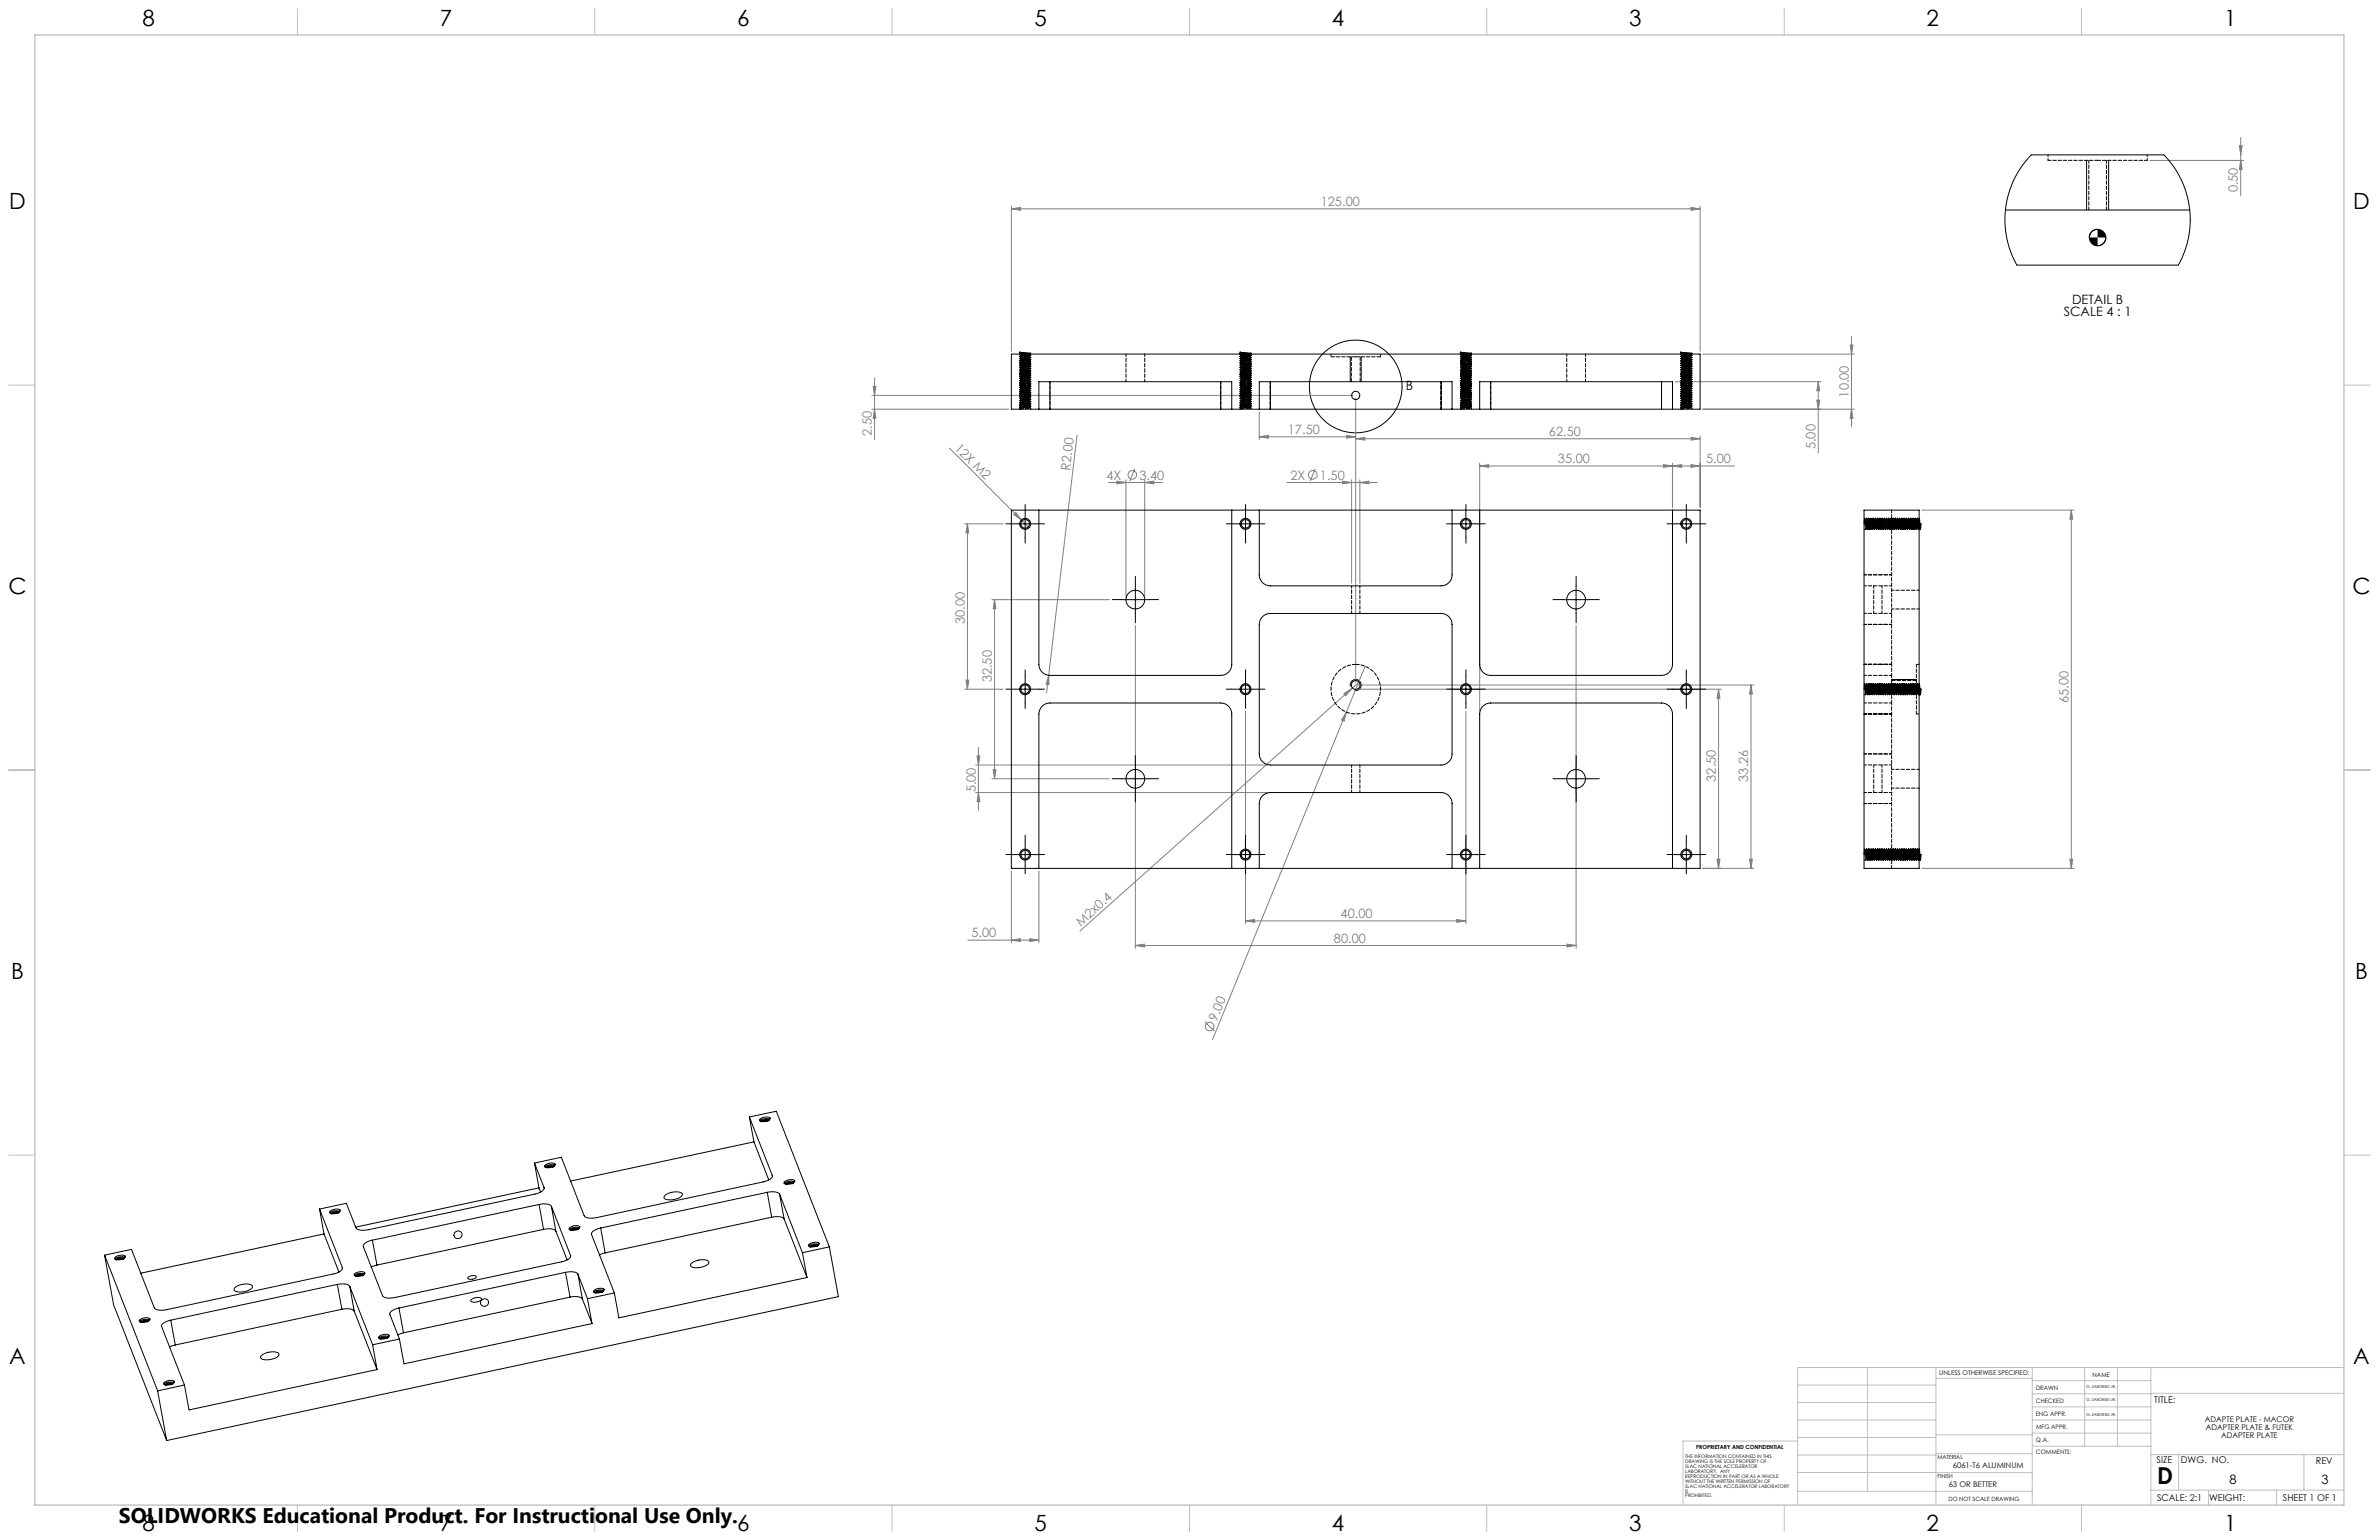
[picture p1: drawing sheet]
<svg xmlns="http://www.w3.org/2000/svg" width="864mm" height="559mm" viewBox="0 0 864 559" stroke-linecap="round" stroke-linejoin="round" font-family="sans-serif">
<defs><g id="words">
<text font-size="8.5" x="783.1" y="538.4">D</text>
<g font-size="8.1">
<text x="51.7" y="9.3">8</text>
<text x="159.7" y="9.3">7</text>
<text x="267.6" y="9.3">6</text>
<text x="375.5" y="9.3">5</text>
<text x="483.5" y="9.3">4</text>
<text x="591.4" y="9.3">3</text>
<text x="699.4" y="9.3">2</text>
<text x="807.3" y="9.3">1</text>
<text x="3.3" y="76">D</text>
<text x="854.2" y="76">D</text>
<text x="3" y="215.7">C</text>
<text x="853.9" y="215.7">C</text>
<text x="4" y="355.4">B</text>
<text x="854.9" y="355.4">B</text>
<text x="3.3" y="495.1">A</text>
<text x="854.2" y="495.1">A</text>
<text x="51.7" y="555.4">8</text>
<text x="159.7" y="555.4">7</text>
<text x="267.6" y="555.4">6</text>
<text x="375.5" y="555.4">5</text>
<text x="483.5" y="555.4">4</text>
<text x="591.4" y="555.4">3</text>
<text x="699.4" y="555.4">2</text>
<text x="807.3" y="555.4">1</text>
</g>
<text font-size="7.7" x="43.2" y="552.5">SOLIDWORKS Educational Product. For Instructional Use Only.</text>
<g font-size="4.7" fill="#808080">
<text x="812.4" y="69.8" transform="rotate(-90 812.4 69.8)">0.50</text>
<text x="479.4" y="74.8">125.00</text>
<text x="671.1" y="144.3" transform="rotate(-90 671.1 144.3)">10.00</text>
<text x="316.5" y="158.2" transform="rotate(-90 316.5 158.2)">2.50</text>
<text x="467.5" y="157.5">17.50</text>
<text x="562.3" y="158.2">62.50</text>
<text x="346.3" y="162.8" transform="rotate(45 346.3 162.8)">12X M2</text>
<text x="659" y="163" transform="rotate(-90 659 163)">5.00</text>
<text x="388.4" y="170.8" transform="rotate(-83 388.4 170.8)">R2.00</text>
<text x="565.5" y="168.1">35.00</text>
<text x="619.3" y="168.1">5.00</text>
<text x="401.6" y="174">4X</text>
<text x="413.6" y="174">3.40</text>
<text x="468.4" y="174">2X</text>
<text x="479.1" y="174">1.50</text>
<text x="350.2" y="226.5" transform="rotate(-90 350.2 226.5)">30.00</text>
<text x="360" y="247.6" transform="rotate(-90 360 247.6)">32.50</text>
<text x="750.9" y="255.1" transform="rotate(-90 750.9 255.1)">65.00</text>
<text x="354.2" y="287.5" transform="rotate(-90 354.2 287.5)">5.00</text>
<text x="622.8" y="283.6" transform="rotate(-90 622.8 283.6)">32.50</text>
<text x="634.6" y="283.6" transform="rotate(-90 634.6 283.6)">33.26</text>
<text x="486.6" y="333.1">40.00</text>
<text x="352.6" y="340.1">5.00</text>
<text x="392.3" y="336.2" transform="rotate(-42 392.3 336.2)">M2x0.4</text>
<text x="484.2" y="342.1">80.00</text>
<text x="441.7" y="370.7" transform="rotate(-68 441.7 370.7)">9.00</text>
</g>
<g font-size="4.7">
<text x="752.2" y="110.2">DETAIL B</text>
<text x="749.2" y="114.8">SCALE 4 : 1</text>
<text x="510.3" y="141.6">B</text>
<text x="809.3" y="538.5">8</text>
<text x="842.7" y="538.4">3</text>
</g>
<g font-size="3.4">
<text x="782" y="508.9">TITLE:</text>
<text x="782.9" y="531">SIZE</text>
<text x="791.7" y="531">DWG. NO.</text>
<text x="840.7" y="531.1">REV</text>
<text x="783" y="544.6">SCALE: 2:1</text>
<text x="801.9" y="544.7">WEIGHT:</text>
<text x="828.7" y="544.6">SHEET 1 OF 1</text>
</g>
<g font-size="2.8">
<text x="800.4" y="516">ADAPTE PLATE - MACOR</text>
<text x="800.8" y="518.9">ADAPTER PLATE &amp; FUTEK</text>
<text x="806.3" y="521.7">ADAPTER PLATE</text>
<text x="708.9" y="532.7">6061-T6 ALUMINUM</text>
<text x="707.4" y="539.5">63 OR BETTER</text>
</g>
<text font-size="2.4" x="704" y="499.1">UNLESS OTHERWISE SPECIFIED:</text>
<g font-size="2.2">
<text x="759.6" y="499.5">NAME</text>
<text x="739" y="504.3">DRAWN</text>
<text x="739.1" y="509.2">CHECKED</text>
<text x="739" y="513.9">ENG APPR.</text>
<text x="739.1" y="518.6">MFG APPR.</text>
<text x="739.1" y="523.3">Q.A.</text>
<text x="739.1" y="527.5">COMMENTS:</text>
</g>
<text font-size="2.1" x="707.3" y="544.5">DO NOT SCALE DRAWING</text>
<g font-size="2">
<text x="615.7" y="525.8">PROPRIETARY AND CONFIDENTIAL</text>
<text x="703.3" y="529.6">MATERIAL</text>
<text x="703.3" y="536.4">FINISH</text>
</g>
<g font-size="1.8">
<text x="611.8" y="529.2">THE INFORMATION CONTAINED IN THIS</text>
<text x="611.8" y="531">DRAWING IS THE SOLE PROPERTY OF</text>
<text x="611.8" y="532.7">SLAC NATIONAL ACCELERATOR</text>
<text x="611.8" y="534.5">LABORATORY. ANY</text>
<text x="611.8" y="536.3">REPRODUCTION IN PART OR AS A WHOLE</text>
<text x="611.8" y="538">WITHOUT THE WRITTEN PERMISSION OF</text>
<text x="611.8" y="539.8">SLAC NATIONAL ACCELERATOR LABORATORY</text>
<text x="611.8" y="541.6">IS</text>
<text x="611.8" y="543.3">PROHIBITED.</text>
</g>
<g font-size="1.4">
<text x="757.4" y="503.7">G. ZABORSKI JR.</text>
<text x="757.4" y="508.3">G. ZABORSKI JR.</text>
<text x="757.4" y="513.8">G. ZABORSKI JR.</text>
</g>
</g></defs>
<g fill="none" stroke="#808080" stroke-width=".36">
<path d="M780.5 58.2h33.9M812.9 52.9h1l-.5 3.3zM813.4 58.2l.5 3.3h-1zM813.4 49.8v21.3M367.1 75.8l3.4-.5v1zM367.1 74.8v52.7M367.1 75.8h250M613.8 75.3l3.3 .5-3.3 .5zM617.1 74.8v52.7M317.5 137.1v22.4M608.1 138.5h52.9M618.1 128.5h55"/>
<path d="M660 138.5v25.8M660 138.5l.5 3.3h-1zM671.6 125.2h1l-.5 3.3zM672.1 122.1v32.7M316.5 148.5h49.6M316.5 143.5h174.6M317 140.2h1l-.5 3.3zM317.5 148.5l.5 3.3h-1zM391 157.8l-10.3 87.3M457.1 158.5l3.3-.5v1zM457.1 149.5v10M457.1 158.5h35"/>
<path d="M488.8 158l3.3 .5-3.3 .5zM492.1 159.2l3.3-.5v1zM492.1 159.2h125M492.1 144.5v103.1M613.8 158.7l3.3 .5-3.3 .5zM617.1 158.2v25.9M618.1 148.5h55M659.5 145.2h1l-.5 3.3zM672.1 148.5l.5 3.3h-1zM344.6 162.6l26.1 26.1M402.4 175.1h19.5M405.4 174.6l3.3 .5-3.3 .5z"/>
<path d="M408.7 174.1v42.5M411.9 170.1l-1.8 4.4M415.5 175.1l3.4-.5v1zM415.5 174.1v42.5M467.1 175.1h32.9M477.4 170.1l-1.7 4.4M487.3 174.6l3.3 .5-3.3 .5zM490.6 174.1v37.5M493.6 175.1l3.3-.5v1zM493.6 174.1v37.5M537.1 169.1l3.3-.5v1zM537.1 168.1v90"/>
<path d="M603.8 168.6l3.3 .5-3.3 .5zM607.1 169.1l3.3-.5v1zM607.1 168.1v16M613.8 168.6l3.3 .5-3.3 .5zM629.7 169.1h-92.6M350.2 190.1h13.9M351.2 190.1v60M351.2 190.1l.5 3.3h-1zM368 186.7l.8-.7 1.9 2.7zM370.7 188.7l2.9 2.8M697.7 185.1h55.2M751.9 185.1v130"/>
<path d="M751.9 185.1l.5 3.3h-1zM360 217.6h42.7M361 217.6v65M361 217.6l.5 3.3h-1zM412.2 227v117.1M572.1 227v117.1M350.2 250.1h13.9M350.7 246.8h1l-.5 3.3zM380.7 245.1l.1 3.3-1-.1zM380.7 245.1l-.8 6.3M452.1 258.1v77.1M487.9 251.7l2.7-1.8-2.1 2.6z"/>
<path d="M488.7 258.4l-.7 3.3-1-.4zM488.7 258.4l-48.5 118.8M490.6 249.9l-98.6 88M493.1 250.1h131.7M493.1 248.6h143.5M493.6 247.2l-3 2.7M495.5 241.8l-6.8 16.6M532.1 258.1v77.1M623.9 250.1v65M623.9 250.1l.4 3.3h-1zM635.6 248.6v66.5M635.6 248.6l.5 3.2h-1z"/>
<path d="M354.2 277.6h105.9M354.7 274.3h1l-.5 3.3zM355.2 271.3v22.6M360.5 279.3h1l-.5 3.3zM354.2 287.6h105.9M355.2 287.6l.5 3.3h-1zM360 282.6h42.7M367.1 316.1v26M377.1 316.1v26M618.1 315.1h18.5M623.3 311.8h1l-.4 3.3zM635.1 311.8h1l-.5 3.3z"/>
<path d="M697.7 315.1h55.2M751.4 311.8h1l-.5 3.3zM452.1 334.2l3.3-.5v1zM452.1 334.2h80M528.8 333.7l3.3 .5-3.3 .5zM351.3 341.1h25.8M367.1 341.1l3.4-.5v1zM373.8 340.6l3.3 .5-3.3 .5zM412.2 343.1l3.2-.5v1zM412.2 343.1h159.9M568.8 342.6l3.3 .5-3.3 .5zM437.4 370.8l3.4 3.4"/>
<circle cx="411" cy="172.3" r="1.56"/>
<circle cx="476.6" cy="172.3" r="1.56"/>
<circle cx="439.1" cy="372.5" r="1.55"/>
</g>
<g fill="none" stroke="#000" stroke-width=".36">
<path d="M757.4 58.2v18M765.5 58.2v18M761.4 83.2a3.1 3.1 0 0 0-3 3M764.4 86.2a2.95 2.95 0 0 1-3 3M490.1 129.5v9M494.1 129.5v9M367.1 190.1h10M372.1 185.1v10M447.1 190.1h10M452.1 185.1v10M527.1 190.1h10M532.1 185.1v10"/>
<path d="M607.1 190.1h10M612.1 185.1v10M407.1 217.6h10M412.2 212.6v10M567.1 217.6h10M572.1 212.6v10M367.1 250.1h10M372.1 245.1v10M447.1 250.1h10M452.1 245.1v10M490.2 249.1a1.99 1.99 0 0 1 1.8-2.5 1.99 1.99 0 0 1 2.1 2.2 1.99 1.99 0 0 1-2.5 1.7M527.1 250.1h10"/>
<path d="M532.1 245.1v10M607.1 250.1h10M612.1 245.1v10M686.6 250.6h9.1M686.6 246.6h9.1M412.2 277.6v10M572.1 277.6v10M407.1 282.6h10M567.1 282.6h10M367.1 310.1h10M372.1 305.1v10M447.1 310.1h10"/>
<path d="M452.1 305.1v10M527.1 310.1h10M532.1 305.1v10M607.1 310.1h10M612.1 305.1v10M171 471.6l.1-.1a2.87 2.87 0 0 1 3.7-.2 2.97 2.97 0 0 1-3.9 .7z"/>
<circle cx="492.1" cy="140.2" r="16.8"/>
</g>
<g fill="none" stroke="#c0c0c0" stroke-width=".36">
<path d="M108 3.2v9.5M215.9 3.2v9.5M323.8 3.2v9.5M431.8 3.2v9.5M539.7 3.2v9.5M647.7 3.2v9.5M755.6 3.2v9.5M3.1 139.7h9.6M850.9 139.7h9.5M3.1 279.4h9.6M850.9 279.4h9.5M3.1 419.1h9.6"/>
<path d="M850.9 419.1h9.5M677.9 496.2v44.9M702.8 496.2v49.9M737.7 496.2v49.9M756.7 496.2v28.6M768.6 496.2v28.6M780.8 496.2v49.9M850.9 496.2h-198.4v49.9M652.5 515.3h50.3M652.5 508.9h50.3M652.5 502.6h50.3M702.8 500.1h34.9"/>
<path d="M737.7 510.5h43.1M737.7 505.7h43.1M737.7 501h43.1M737.7 515.3h43.1M780.8 505.6h70.1M652.5 534.3l85.2 .1M652.5 528h50.3M652.5 521.6h50.3M652.5 522.9h-41.6v23.2M702.8 527.5h35M702.8 520.6h35M737.7 520h43.1"/>
<path d="M737.8 524.8h43M780.8 527.8h70.1M790.9 527.8v12.9M836.4 527.8v12.9M108 546.1v9.6M215.9 546.1v9.6M323.8 546.1v9.6M431.8 546.1v9.6M539.7 546.1v9.6M647.7 546.1v9.6M652.5 541.1h85.2M755.6 546.1v9.6"/>
<path d="M780.8 540.7h70.1M801.7 540.7v5.4M826.4 540.7v5.4"/>
</g>
<path d="M12.7 12.7h838.2v533.4h-838.2z" fill="none" stroke="#c0c0c0" stroke-width=".5"/>
<g fill="none" stroke="#000" stroke-width=".36" stroke-dasharray="15.2 1.3 1.3 1.3">
<path d="M367.2 190.1h-2M372.2 185.1v-2M372.2 195.1v2M377.2 190.1h2M447.2 190.1h-2M452.2 185.1v-2M452.2 195.1v2M457.2 190.1h2M527.2 190.1h-2M532.2 185.1v-2M532.2 195.1v2M537.2 190.1h2"/>
<path d="M607.2 190.1h-2M612.2 185.1v-2M612.2 195.1v2M617.2 190.1h2M407.2 217.6h-3.4M412.2 212.6v-3.4M417.2 217.6h3.4M567.2 217.6h-3.4M572.2 212.6v-3.4M577.2 217.6h3.4M412.2 222.6v3.4M572.2 222.6v3.4"/>
<path d="M367.2 250.1h-2M372.2 245.1v-2M372.2 255.1v2M377.2 250.1h2M447.2 250.1h-2M452.2 245.1v-2M452.2 255.1v2M457.2 250.1h2M527.2 250.1h-2M532.2 245.1v-2M532.2 255.1v2M537.2 250.1h2"/>
<path d="M607.2 250.1h-2M612.2 245.1v-2M612.2 255.1v2M617.2 250.1h2M412.2 277.6v-3.4M572.2 277.6v-3.4M407.2 282.6h-3.4M412.2 287.6v3.4M417.2 282.6h3.4M567.2 282.6h-3.4M572.2 287.6v3.4M577.2 282.6h3.4"/>
<path d="M367.2 310.1h-2M372.2 305.1v-2M372.2 315.1v2M377.2 310.1h2M447.2 310.1h-2M452.2 305.1v-2M452.2 315.1v2M457.2 310.1h2M527.2 310.1h-2M532.2 305.1v-2M532.2 315.1v2M537.2 310.1h2"/>
<path d="M607.2 310.1h-2M612.2 305.1v-2M612.2 315.1v2M617.2 310.1h2"/>
</g>
<g fill="#808080">
<path d="M368 186.7l.8-.7 1.9 2.7z"/>
<path d="M487.9 251.7l2.7-1.8-2.1 2.6z"/>
<path d="M488.7 258.4l-.7 3.3-1-.4z"/>
<path d="M380.7 245.1l.1 3.3-1-.1z"/>
<path d="M603.8 168.6l3.3 .5-3.3 .5zM537.1 169.1l3.3-.5v1zM613.8 75.3l3.3 .5-3.3 .5zM367.1 75.8l3.4-.5v1zM488.8 158l3.3 .5-3.3 .5zM457.1 158.5l3.3-.5v1z"/>
<path d="M405.4 174.6l3.3 .5-3.3 .5zM415.5 175.1l3.4-.5v1zM452.1 334.2l3.3-.5v1zM528.8 333.7l3.3 .5-3.3 .5zM412.2 343.1l3.2-.5v1zM568.8 342.6l3.3 .5-3.3 .5zM607.1 169.1l3.3-.5v1zM613.8 168.6l3.3 .5-3.3 .5zM492.1 159.2l3.3-.5v1zM613.8 158.7l3.3 .5-3.3 .5zM367.1 341.1l3.4-.5v1zM373.8 340.6l3.3 .5-3.3 .5zM487.3 174.6l3.3 .5-3.3 .5zM493.6 175.1l3.3-.5v1z"/>
<path d="M350.7 246.8h1l-.5 3.3zM351.2 190.1l.5 3.3h-1zM672.1 148.5l.5 3.3h-1zM671.6 125.2h1l-.5 3.3zM659.5 145.2h1l-.5 3.3zM660 138.5l.5 3.3h-1zM751.4 311.8h1l-.5 3.3zM751.9 185.1l.5 3.3h-1zM813.4 58.2l.5 3.3h-1zM812.9 52.9h1l-.5 3.3z"/>
<path d="M361 217.6l.5 3.3h-1zM360.5 279.3h1l-.5 3.3zM635.6 248.6l.5 3.2h-1zM635.1 311.8h1l-.5 3.3zM354.7 274.3h1l-.5 3.3zM355.2 287.6l.5 3.3h-1zM623.9 250.1l.4 3.3h-1zM623.3 311.8h1l-.4 3.3zM317 140.2h1l-.5 3.3zM317.5 148.5l.5 3.3h-1z"/>
</g>
<path d="M758.4 86.2a3 3 0 0 0 3 3v-3zM761.4 83.2v3h3a3 3 0 0 0-3-3z" fill="#000"/>
<g fill="none" stroke="#000" stroke-width=".36">
<path d="M737.4 56.2h48.1l3.7 4.5 2.9 5 1.7 4.6 .9 4.5 .4 5.2-.6 6-1.4 5.2-2.3 5h-58.6l-2-4.1-1.8-6-.6-5.3 .3-5.3 1-5 2-5.4 2.9-4.8zM728 76.2h66.9M370.3 127.8l3.8 .4-3.4 .3M370.6 128.2l1.2 .2M370.6 128l2.5 .3M370.6 128l-.5-.2v.7l.5-.3M370.6 128v.2M374.1 128.2v.3M381.1 138.5v10M443.1 138.5v10M450.3 127.8l3.8 .4-3.4 .3M450.6 128.2l1.2 .2"/>
<path d="M450.6 128l2.5 .3M450.6 128l-.5-.2v.7l.5-.3M450.6 128v.2M454.1 128.2v.3M461.2 138.5v10M523.1 138.5v10M530.3 127.8l3.8 .4-3.4 .3M530.6 128l2.5 .3M530.6 128.2l1.2 .2M530.6 128l-.5-.2v.7l.5-.3M530.6 128v.2M534.1 128.2v.3"/>
<path d="M541.1 138.5v10M603.1 138.5v10M610.3 127.8l3.9 .4-3.5 .3M610.6 128.2l1.2 .2M610.6 128l2.5 .3M610.6 128l-.5-.2v.7l.5-.3M610.6 128v.2M614.2 128.2v.3M377.1 148.5h4M377.1 148.5h-10v-20h250v20h-10M377.1 148.5v-10h70v10M381.1 148.5h62"/>
<path d="M443.1 148.5h4M447.1 148.5h10M457.1 148.5h4.1M457.1 148.5v-10h70v10M461.2 148.5h61.9M523.1 148.5h4M527.1 148.5h10M537.1 148.5h4M537.1 148.5v-10h70v10M541.1 148.5h62M603.1 148.5h4M367.1 185.1h250v130h-250z"/>
<path d="M370.1 190.1h.5M377.1 185.1v56a4 4 0 0 0 4 4h62a4 4 0 0 0 4-4v-56M450.1 190.1h.5M457.1 185.1v23.5a4 4 0 0 0 4.1 4h61.9a4 4 0 0 0 4-4v-23.5M530.1 190.1h.5M537.1 185.1v56a4 4 0 0 0 4 4h62a4 4 0 0 0 4-4v-56M610.1 190.1h.5M676.7 185.1h20v130h-20zM696.7 188.1l.5 4 .2-2h-.5M696.7 192.1h.5M697.1 190.1l-.1 .9M458.3 223.8a3.8 3.8 0 0 1 2.9-1.2h61.9a4 4 0 0 1 4 4v47a4 4 0 0 1-4 4h-61.9a4 4 0 0 1-4.1-4v-47a4.2 4.2 0 0 1 1.2-2.8z"/>
<path d="M370.1 250.1h.5M450.1 250.1h.5M530.1 250.1h.5M610.1 250.1h.5M696.7 248.1l.5 4 .2-2h-.5M696.7 252.1h.5M697.1 250.1l-.1 .9M370.1 310.1h.5M377.1 315.1v-56a4 4 0 0 1 4-4h62a4 4 0 0 1 4 4v56M450.1 310.1h.5M457.1 315.1v-23.5a4 4 0 0 1 4.1-4h61.9a4 4 0 0 1 4 4v23.5M530.1 310.1h.5"/>
<path d="M537.1 315.1v-56a4 4 0 0 1 4-4h62a4 4 0 0 1 4 4v56M610.1 310.1h.5M696.7 308.1l.5 4 .2-2h-.5M696.7 312.1h.5M697.1 310.1l-.1 .9M272 405.3l8.4 21.2M272 405.3l9.8-2.1 19.3 49.2M272 405.3l1.7 9M273.7 414.3l5.4 13.9M273.7 414.3l-66.5 14.3M275.9 406a3.3 3.3 0 0 1 3.7-.3 2.84 2.84 0 0 1-3.9 .9zM278.8 406.6h-1.2l-1.1 .4"/>
<path d="M278.9 406.6h-1.3l-1.3 .4M279.1 406.5l-1.5-.2-1.1 .3-.2 .4M279.2 406.1l-1.7-.2-1.7 .8M279.6 405.7l-.9 1.2M116 438.7l8.3 21.3M116 438.7l1.6 9M119.8 439.5a3.2 3.2 0 0 1 3.7-.3 2.83 2.83 0 0 1-3.8 .8zM122.9 440h-1.4l-1.2 .4M123 439.9l-1.5-.2-1 .4-.3 .3M123.2 439.6l-.6 .7M123.2 439.5l-1.8-.2-1.6 .8M123.2 439.5v.2"/>
<path d="M123.5 439.2l-.3 .3M194 422l9.8-2.1 8.3 21.2a4.6 4.6 0 0 0 4.5 .7l60.4-12.9 2.6-1.1 .7-.7 .1-.6M194 422l3.5 8.9M194 422l1.7 9M195.7 431l-66.6 14.3M195.7 431l.6 1.5M195.7 437.1a4.5 4.5 0 0 1 4.5 .6M195.7 437.1l-60.5 12.9M195.7 437.1l1.6 9M197.5 430.9l-.1 .7-.6 .6-2.6 1.1-60.5 12.9a4.4 4.4 0 0 1-4.5-.7l-3.5-8.9-9.7 2.1M197.5 430.9l.1 .3M197.9 422.8a3.3 3.3 0 0 1 3.7-.3 2.81 2.81 0 0 1-3.7 1z"/>
<path d="M200.2 437.7l6.9 17.8M200.2 437.7l1.6 9.1M200.8 423.4l-2.3 .3M200.9 423.3h-1.3l-1.3 .4M201 423.2l-1.5-.1-1 .3-.3 .4M201.2 422.8l-1.8-.1-1.6 .7M201.2 422.8l-.6 .8M201.6 422.5l-.4 .3M241.3 433.8a5.9 5.9 0 0 1 6.3-.7 1.78 1.78 0 0 1-2 1.9l-3.1 .4a1.15 1.15 0 0 1-1.4-1.2zM278.5 432.6a4.5 4.5 0 0 1 4.5 .7M278.5 432.6l-60.4 13M278.5 432.6l1.6 9.1"/>
<path d="M280.4 426.5v.3M283 433.3l8.3 21.3M283 433.3l1.7 9M284.8 428.8a3.3 3.3 0 0 1 3.7-.4 2.84 2.84 0 0 1-3.9 .9zM287.7 429.4l-2.3 .3M287.8 429.3h-1.3l-1.3 .4M288 429.2l-1.5-.2-1.1 .4-.3 .4M288.1 428.8l-1.8-.1-1.6 .7M288.1 428.8l-.6 .8M288.5 428.4l-.4 .4M38 455.4l9.7-2 8.3 21.2a4.5 4.5 0 0 0 4.5 .6l61.2-13.1 1.9-.8 .6-.7 .1-.6M38 455.4l3.2 18.1 19.3 49.2"/>
<path d="M38 455.4l19.2 49.3M41.8 456.2a3.3 3.3 0 0 1 3.7-.3 2.84 2.84 0 0 1-3.9 .8zM44.7 456.8l-2.3 .3M45 456.6l-1.5-.1-1 .3-.3 .4 1.3-.5h1.3M45.2 456.2l-1.8-.1-1.7 .7M45.2 456.2l-.6 .8M45.5 455.9l-.3 .3M117.6 447.7l-66.5 14.3M117.6 447.7l5.4 13.9M122.7 440.1l-2.2 .3M124.3 460v.2M135.2 450l-2.6 1-.8 1 7.1 18.1a4.3 4.3 0 0 0 4.4 .7l60.5-12.9a3.1 3.1 0 0 0 3.3-2.4"/>
<path d="M135.2 450l1.6 9M136.8 459l-2 .7M197.3 446.1a4.3 4.3 0 0 1 4.5 .7M197.3 446.1l-60.5 12.9M201.8 446.8l4.1 10.4M206.8 445.5a3.3 3.3 0 0 1 3.7-.3 2.9 2.9 0 0 1-3.9 .8zM207.1 455.5l.1 .3M209.7 446.1l-2.3 .3M209.8 446h-1.4l-1.2 .4M209.9 445.9l-.8-.2-1.2 .2-.8 .6M210.1 445.5l-1.8-.1-1.6 .7M210.1 445.5l-.6 .8"/>
<path d="M210.5 445.2l-.4 .3M218.1 445.6l-2.7 1.1-.6 .6-.1 .7 8.3 21.2M218.1 445.6l1.6 9M219.7 454.6l-2.1 .7M251 458.4a6 6 0 0 1 6.2-.7 .94 .94 0 0 1-.6 1.3 6 6 0 0 1-5.8 .4zM280.1 441.7a4.6 4.6 0 0 1 4.6 .6M280.1 441.7l-60.4 12.9M284.7 442.3l8.2 21.2M291.3 454.6l1.6 8.9M293.7 451.5a3.3 3.3 0 0 1 3.7-.3 2.84 2.84 0 0 1-3.9 .8zM296.5 452.1l-2.2 .3M296.7 452h-1.4l-1.2 .4"/>
<path d="M296.9 451.9l-1.6-.1-1 .3-.3 .4M297 451.5l-1.8-.1-1.6 .7M297 451.5l-.6 .8M297.4 451.2l-.4 .3M301.1 452.4l-9.8 2.2M301.1 452.4l3.2 18.1-243.8 52.2M50.7 478.9a3.3 3.3 0 0 1 3.7-.3 2.84 2.84 0 0 1-3.9 .8zM53.6 479.5h-1.2l-1.1 .3M53.7 479.4h-1.3l-1.3 .4M53.9 479.4l-1.5-.2-1 .3-.4 .4M54 479.1l-.5 .6M54 478.9l-1.7-.1-1.7 .7"/>
<path d="M54 478.9l.1 .2M54.4 478.6l-.4 .3M62 479a3.2 3.2 0 0 0-3.3 2.4l8.3 21.2M62 479l1.6 9M85.3 467.2a6 6 0 0 1 6.2-.7 1.27 1.27 0 0 1-1.2 1.7 5.3 5.3 0 0 1-5.2 0l-.1-.6zM122.4 466.1a4.5 4.5 0 0 1 4.6 .7M122.4 466.1l-60.4 12.9M122.4 466.1l1.7 9M124.1 475.1a4.5 4.5 0 0 1 4.5 .7M124.1 475.1l-60.5 12.9M127 466.8l8.3 21.2M127 466.8l1.6 9"/>
<path d="M128.6 475.8l8.3 21.2M128.7 462.2a3.2 3.2 0 0 1 3.7-.3 2.34 2.34 0 0 1-2.8 1.3l-.9-.3zM131.6 462.8l-2.2 .3M131.8 462.7h-1.4l-1.2 .4M131.9 462.6l-1.5-.1-1 .3-.3 .4M132.1 462.2l-1.8-.1-1.6 .7M132.1 462.2l-.6 .8M132.4 461.9l-.3 .3M144.8 474.6a3.1 3.1 0 0 0-3.3 2.4l3.5 8.9M144.8 474.6l1.7 9M169.9 463.5a2.33 2.33 0 0 1 3-.2 2.27 2.27 0 0 1-3.1 .5zM205.3 461.7a4.5 4.5 0 0 1 4.5 .7"/>
<path d="M205.3 461.7l-60.5 12.9M205.3 461.7l1.6 9M206.9 470.7a4.4 4.4 0 0 1 4.5 .7M206.9 470.7l-60.4 12.9M209.8 462.4l3.5 8.8M209.8 462.4l1.6 9M211.4 471.4l3.5 8.9M213.3 471.2l1.6 9.1M215.7 468.2a3.3 3.3 0 0 1 3.7-.3 2.93 2.93 0 0 1-4 .8zM218.5 468.8l-2.2 .3M218.7 468.7h-1.4l-1.2 .4M218.8 468.7l-.9-.2-1.2 .1-.7 .6"/>
<path d="M219 468.2l-1.8-.1-1.7 .7M219 468.2l-.6 .8M219.4 467.9l-.4 .3M223 469.2l-9.7 2M292.9 463.5l-68.3 14.7-1.6-9M63.6 488l-2 .7M94.9 491.8a6.1 6.1 0 0 1 6.3-.7 1.79 1.79 0 0 1-2 1.9l-3.1 .4a1.15 1.15 0 0 1-1.4-1.2zM135.3 488l1.6 9M136.9 497l-68.3 14.6-1.6-9M137.6 484.9a3.3 3.3 0 0 1 3.7-.3 2.34 2.34 0 0 1-2.8 1.3l-.9-.2zM140.5 485.5l-2.2 .3M140.7 485.4h-1.4l-1.3 .4"/>
<path d="M140.8 485.4l-2.1-.1-.7 .6M140.9 484.9l-.5 .8M141 484.9l-1-.1a2.88 2.88 0 0 0-2.5 .8M141.3 484.6l-.4 .3M145 485.9l-9.7 2.1M146.5 483.6l-2.1 .8M214.9 480.3l-68.3 14.6-1.6-9M57.2 504.7l3.3 18M59.6 501.6a3.3 3.3 0 0 1 3.7-.3 2.84 2.84 0 0 1-3.9 .8zM62.5 502.2l-2.3 .4M62.6 502.1h-1.3l-1.3 .4M62.8 502.1l-1.5-.2-1 .3-.4 .4"/>
<path d="M62.9 501.8l-.6 .6M62.9 501.6l-1.7-.1-1.7 .7M63.3 501.3l-.3 .5M67 502.6l-9.8 2.1"/>
<circle cx="761.5" cy="86.2" r="3"/>
<circle cx="492.1" cy="143.5" r="1.5"/>
<circle cx="372.1" cy="190.1" r="1.58"/>
<circle cx="372.1" cy="190.1" r="2"/>
<circle cx="452.1" cy="190.1" r="1.58"/>
<circle cx="452.1" cy="190.1" r="2"/>
<circle cx="532.1" cy="190.1" r="2"/>
<circle cx="532.1" cy="190.1" r="1.56"/>
<circle cx="612.1" cy="190.1" r="1.58"/>
<circle cx="612.1" cy="190.1" r="2"/>
<circle cx="412.1" cy="217.6" r="3.4"/>
<circle cx="572.1" cy="217.6" r="3.4"/>
<circle cx="372.1" cy="250.1" r="1.58"/>
<circle cx="372.1" cy="250.1" r="2"/>
<circle cx="452.1" cy="250.1" r="1.58"/>
<circle cx="452.1" cy="250.1" r="2"/>
<circle cx="492.1" cy="248.6" r="1.62"/>
<circle cx="532.1" cy="250.1" r="2"/>
<circle cx="532.1" cy="250.1" r="1.56"/>
<circle cx="612.1" cy="250.1" r="1.58"/>
<circle cx="612.1" cy="250.1" r="2"/>
<circle cx="412.1" cy="282.6" r="3.4"/>
<circle cx="572.1" cy="282.6" r="3.4"/>
<circle cx="372.1" cy="310.1" r="1.57"/>
<circle cx="372.1" cy="310.1" r="2"/>
<circle cx="452.1" cy="310.1" r="1.57"/>
<circle cx="452.1" cy="310.1" r="2"/>
<circle cx="532.1" cy="310.1" r="2"/>
<circle cx="532.1" cy="310.1" r="1.55"/>
<circle cx="612.1" cy="310.1" r="1.57"/>
<circle cx="612.1" cy="310.1" r="2"/>
<circle cx="166.2" cy="448.1" r="1.43"/>
<circle cx="176" cy="472.7" r="1.44"/>
</g>
<g fill="none" stroke="#000" stroke-width=".36" stroke-dasharray="1.3 .6" stroke-dashoffset=".3">
<path d="M373.7 139.6l-3.1-.4 3.1-.4M373.7 138.8l-3.1-.4 3.1-.4M373.7 133.2l-3.1-.4 3.1-.4M373.7 132.4l-3.1-.4 3.1-.4M453.7 139.6l-3.1-.4 3.1-.4M453.7 138.8l-3.1-.4 3.1-.4M453.7 133.2l-3.1-.4 3.1-.4M453.7 132.4l-3.1-.4 3.1-.4M533.7 139.6l-3.1-.4 3.1-.4M533.7 138.8l-3.1-.4 3.1-.4M533.7 133.2l-3.1-.4 3.1-.4M533.7 132.4l-3.1-.4 3.1-.4"/>
<path d="M613.7 139.6l-3.1-.4 3.1-.4M613.7 138.8l-3.1-.4 3.1-.4M613.7 133.2l-3.1-.4 3.1-.4M613.7 132.4l-3.1-.4 3.1-.4M370.2 148.5v-.7M370.2 147.8l4-.4-3.9-.5 3.8-.3M373.7 146l-3.1-.4 3.1-.4M450.2 147.8l4-.4-3.9-.5 3.8-.3M450.2 148.5v-.7M453.7 146l-3.1-.4 3.1-.4M530.2 147.8l4-.4-3.9-.5 3.8-.3M530.2 148.5v-.7"/>
<path d="M533.7 146l-3.1-.4 3.1-.4M610.2 147.8l4-.4-3.9-.5 3.8-.3M610.2 148.5v-.7M613.7 146l-3.1-.4 3.1-.4M610.2 190.1l.1-.7M677.1 188.5l.4 3.1 .4-3.1M677.7 191.6l.4-3.1 .4 3.1M677.9 188.5l.4 3.1 .4-3.1M679.2 188.1l.4 4 .4-3.9 .4 3.8M681.6 188.1l.4 4 .4-3.9 .4 3.8M682.1 188.5l.4 3.1 .5-3 .3 3 .4-3.1 .4 3.1M683.5 188.5l.4 3.1 .4-3.1"/>
<path d="M684 188.1l.4 4 .4-3.9 .4 3.8M684.1 191.6l.4-3.1 .4 3.1M684.3 188.5l.4 3.1 .4-3.1M686.7 185.1v56M687.2 188.1l.4 4 .4-3.9 .4 3.8M688.5 188.5l.4 3.1 .5-3 .3 3 .4-3.1 .4 3.1M689.6 188.1l.4 4 .4-3.9 .4 3.8M689.9 188.5l.4 3.1 .4-3.1M690.5 191.6l.4-3.1 .4 3.1M690.7 188.5l.4 3.1 .4-3.1M691.3 191.6l.4-3.1 .4 3.1M691.5 188.5l.4 3.1 .4-3.1"/>
<path d="M692 188.1l.4 4 .4-3.9 .4 3.8M694.4 188.1l.4 4 .4-3.9 .4 3.8M694.9 188.5l.4 3.1 .5-3 .3 3 .4-3.1 .4 3.1M677.1 248.5l.4 3.1 .4-3.1M677.7 251.6l.4-3.1 .4 3.1M677.9 248.5l.4 3.1 .4-3.1M679.2 248.1l.4 4 .4-3.9 .4 3.8M681.6 248.1l.4 4 .4-3.9 .4 3.8M682.1 248.5l.4 3.1 .5-3 .3 3 .4-3.1 .4 3.1M683.5 248.5l.4 3.1 .4-3.1M684 248.1l.4 4 .4-3.9 .4 3.8M684.1 251.6l.4-3.1 .4 3.1"/>
<path d="M684.3 248.5l.4 3.1 .4-3.1M686.7 259.1v56M687.2 248.1l.4 4 .4-3.9 .4 3.8M688.5 248.5l.4 3.1 .5-3 .3 3 .4-3.1 .4 3.1M689.6 248.1l.4 4 .4-3.9 .4 3.8M689.9 248.5l.4 3.1 .4-3.1M690.5 251.6l.4-3.1 .4 3.1M690.7 248.5l.4 3.1 .4-3.1M691.3 251.6l.4-3.1 .4 3.1M691.5 248.5l.4 3.1 .4-3.1M692 248.1l.4 4 .4-3.9 .4 3.8M694.4 248.1l.4 4 .4-3.9 .4 3.8"/>
<path d="M694.9 248.5l.4 3.1 .5-3 .3 3 .4-3.1 .4 3.1M677.1 308.5l.4 3.1 .4-3.1M677.7 311.6l.4-3.1 .4 3.1M677.9 308.5l.4 3.1 .4-3.1M679.2 308.1l.4 4 .4-3.9 .4 3.8M681.6 308.1l.4 4 .4-3.9 .4 3.8M682.1 308.5l.4 3.1 .5-3 .3 3 .4-3.1 .4 3.1M683.5 308.5l.4 3.1 .4-3.1M684 308.1l.4 4 .4-3.9 .4 3.8M684.1 311.6l.4-3.1 .4 3.1M684.3 308.5l.4 3.1 .4-3.1M687.2 308.1l.4 4 .4-3.9 .4 3.8"/>
<path d="M688.5 308.5l.4 3.1 .5-3 .3 3 .4-3.1 .4 3.1M689.6 308.1l.4 4 .4-3.9 .4 3.8M689.9 308.5l.4 3.1 .4-3.1M690.5 311.6l.4-3.1 .4 3.1M690.7 308.5l.4 3.1 .4-3.1M691.3 311.6l.4-3.1 .4 3.1M691.5 308.5l.4 3.1 .4-3.1M692 308.1l.4 4 .4-3.9 .4 3.8M694.4 308.1l.4 4 .4-3.9 .4 3.8M694.9 308.5l.4 3.1 .5-3 .3 3 .4-3.1 .4 3.1"/>
</g>
<g fill="none" stroke="#000" stroke-width=".36" stroke-dasharray="1.3 .6">
<path d="M370.2 136.5l.1-.1M370.2 135.7l.1-.1M370.2 130.1l.1-.1M370.2 129.3l.1-.1M370.2 139.7v.1M370.2 138.9v.1M370.2 138.1v.1M370.2 137.3v.1M370.2 136.5v.1M370.2 135.7v.1M370.2 134.9v.1M370.2 134.1v.1"/>
<path d="M370.2 133.3v.1M370.2 132.5v.1M370.2 131.7v.1M370.2 130.9v.1M370.2 130.1v.1M370.2 129.3v.1M370.2 128.5v.1M370.3 139.8l.4 .3M370.3 139l.4 .3M370.3 138.2l.4 .3M370.3 137.4l.4 .3M370.3 136.6l.4 .3"/>
<path d="M370.3 135.8l.4 .3M370.3 135l.4 .3M370.3 134.2l.4 .3M370.3 133.4l.4 .3M370.3 132.6l.4 .3M370.3 131.8l.4 .3M370.3 131l.4 .3M370.3 130.2l.4 .3M370.3 129.4l.4 .3M370.3 128.6l.4 .3M370.3 127.8l.4 .3M370.3 127.8h-.1"/>
<path d="M370.3 139.8h-.1M370.3 139h-.1M370.3 138.2h-.1M370.3 136.6h-.1M370.3 135.8h-.1M370.3 134.2h-.1M370.3 133.4h-.1M370.3 131.8h-.1M370.3 131h-.1M370.3 129.4h-.1M370.3 128.6h-.1M370.6 136.2h.1"/>
<path d="M370.6 135.4h.1M370.6 129.8h.1M370.6 129h.1M370.6 139.2v.2M370.6 138.4v.2M370.6 137.6v.2M370.6 136.8v.2M370.6 136v.2M370.6 135.2v.2M370.6 134.4v.2M370.6 133.6v.2M370.6 132.8v.2"/>
<path d="M370.6 132v.2M370.6 131.2v.2M370.6 130.4v.2M370.6 129.6v.2M370.6 128.8v.2M370.7 139.4l-.4 .2M370.7 138.6l-.4 .2M370.7 137.8l-.4 .2M370.7 137l-.4 .2M370.7 136.2l-.4 .2M370.7 135.4l-.4 .2M370.7 134.6l-.4 .2"/>
<path d="M370.7 133.8l-.4 .2M370.7 133l-.4 .2M370.7 132.2l-.4 .2M370.7 131.4l-.4 .2M370.7 130.6l-.4 .2M370.7 129.8l-.4 .2M370.7 129l-.4 .2M370.7 139.3l-.1-.1M370.7 138.5l-.1-.1M370.7 137.7l-.1-.1M370.7 136.9l-.1-.1M370.7 134.5l-.1-.1"/>
<path d="M370.7 133.7l-.1-.1M370.7 132.9l-.1-.1M370.7 132.1l-.1-.1M370.7 131.3l-.1-.1M370.7 130.5l-.1-.1M373.7 137.2h.1M373.7 136.4h.1M373.7 135.6h.1M373.7 134.8h.1M373.7 134h.1M373.7 130.8h.1M373.7 130h.1"/>
<path d="M373.7 129.2h.1M373.7 128.4h.1M373.7 139.6l.4-.2M373.7 138.8l.4-.2M373.7 138l.4-.2M373.7 137.2l.4-.2M373.7 136.4l.4-.2M373.7 135.6l.4-.2M373.7 134.8l.4-.2M373.7 134l.4-.2M373.7 133.2l.4-.2M373.7 132.4l.4-.2"/>
<path d="M373.7 131.6l.4-.2M373.7 130.8l.4-.2M373.7 130l.4-.2M373.7 129.2l.4-.2M373.7 128.4l.4-.2M373.7 137.4h.1M373.7 136.6h.1M373.7 135.8h.1M373.7 135h.1M373.7 134.2h.1M373.7 131h.1M373.7 130.2h.1"/>
<path d="M373.7 129.4h.1M373.7 128.6h.1M373.7 131.6l-3.1-.4 3.1-.4-3.1-.4 3.1-.4-3.1-.4 3.1-.4-3.1-.4 3.1-.4-.6-.1M373.7 139.8h.1M373.7 139h.1M373.7 138.2h.1M373.7 133.4h.1M373.7 132.6h.1M373.7 131.8h.1M373.7 139.8v-.2M373.7 139v-.2M373.7 138.2v-.2"/>
<path d="M373.7 137.4v-.2M373.7 136.6v-.2M373.7 135.8v-.2M373.7 135v-.2M373.7 134.2v-.2M373.7 133.4v-.2M373.7 132.6v-.2M373.7 131.8v-.2M373.7 131v-.2M373.7 130.2v-.2M373.7 129.4v-.2M373.7 128.6v-.2"/>
<path d="M374.1 128.2h.1M374.1 138.6h.1M374.1 137.8h.1M374.1 137h.1M374.1 135.4h.1M374.1 134.6h.1M374.1 133h.1M374.1 132.2h.1M374.1 130.6h.1M374.1 129.8h.1M374.1 139.3l-.4-.3M374.1 138.5l-.4-.3"/>
<path d="M374.1 137.7l-.4-.3M374.1 136.9l-.4-.3M374.1 136.1l-.4-.3M374.1 135.3l-.4-.3M374.1 134.5l-.4-.3M374.1 133.7l-.4-.3M374.1 132.9l-.4-.3M374.1 132.1l-.4-.3M374.1 131.3l-.4-.3M374.1 130.5l-.4-.3M374.1 129.7l-.4-.3M374.1 128.9l-.4-.3"/>
<path d="M374.2 136.2l-4-.4 4-.4-4-.4 4-.4-3.9-.5 3.8-.3M374.2 133.8l-4-.4 4-.4-4-.4 4-.4-3.9-.5 3.8-.3M374.2 131.4l-4-.4 4-.4-4-.4 4-.4-3.9-.5 3.8-.3M374.2 139.3h-.1M374.2 138.5h-.1M374.2 133.7h-.1M374.2 132.9h-.1M374.2 132.1h-.1M374.2 129v-.1M374.2 129.8v-.1M374.2 130.6v-.1M374.2 131.4v-.1"/>
<path d="M374.2 132.2v-.1M374.2 133v-.1M374.2 133.8v-.1M374.2 134.6v-.1M374.2 135.4v-.1M374.2 136.2v-.1M374.2 137v-.1M374.2 137.8v-.1M374.2 138.6v-.1M374.2 139.4v-.1M450.2 136.5l.1-.1M450.2 135.7l.1-.1"/>
<path d="M450.2 130.1l.1-.1M450.2 129.3l.1-.1M450.2 139.7v.1M450.2 138.9v.1M450.2 138.1v.1M450.2 137.3v.1M450.2 136.5v.1M450.2 135.7v.1M450.2 134.9v.1M450.2 134.1v.1M450.2 133.3v.1M450.2 132.5v.1"/>
<path d="M450.2 131.7v.1M450.2 130.9v.1M450.2 130.1v.1M450.2 129.3v.1M450.2 128.5v.1M450.3 139.8l.4 .3M450.3 139l.4 .3M450.3 138.2l.4 .3M450.3 137.4l.4 .3M450.3 136.6l.4 .3M450.3 135.8l.4 .3M450.3 135l.4 .3"/>
<path d="M450.3 134.2l.4 .3M450.3 133.4l.4 .3M450.3 132.6l.4 .3M450.3 131.8l.4 .3M450.3 131l.4 .3M450.3 130.2l.4 .3M450.3 129.4l.4 .3M450.3 128.6l.4 .3M450.3 127.8l.4 .3M450.3 127.8h-.1M450.3 139.8h-.1M450.3 139h-.1"/>
<path d="M450.3 138.2h-.1M450.3 136.6h-.1M450.3 135.8h-.1M450.3 134.2h-.1M450.3 133.4h-.1M450.3 131.8h-.1M450.3 131h-.1M450.3 129.4h-.1M450.3 128.6h-.1M450.6 136.2h.1M450.6 135.4h.1M450.6 129.8h.1"/>
<path d="M450.6 129h.1M450.6 139.2v.2M450.6 138.4v.2M450.6 137.6v.2M450.6 136.8v.2M450.6 136v.2M450.6 135.2v.2M450.6 134.4v.2M450.6 133.6v.2M450.6 132.8v.2M450.6 132v.2M450.6 131.2v.2"/>
<path d="M450.6 130.4v.2M450.6 129.6v.2M450.6 128.8v.2M450.7 139.4l-.4 .2M450.7 138.6l-.4 .2M450.7 137.8l-.4 .2M450.7 137l-.4 .2M450.7 136.2l-.4 .2M450.7 135.4l-.4 .2M450.7 134.6l-.4 .2M450.7 133.8l-.4 .2M450.7 133l-.4 .2"/>
<path d="M450.7 132.2l-.4 .2M450.7 131.4l-.4 .2M450.7 130.6l-.4 .2M450.7 129.8l-.4 .2M450.7 129l-.4 .2M450.7 139.3l-.1-.1M450.7 138.5l-.1-.1M450.7 137.7l-.1-.1M450.7 136.9l-.1-.1M450.7 134.5l-.1-.1M450.7 133.7l-.1-.1M450.7 132.9l-.1-.1"/>
<path d="M450.7 132.1l-.1-.1M450.7 131.3l-.1-.1M450.7 130.5l-.1-.1M453.7 137.2h.1M453.7 136.4h.1M453.7 135.6h.1M453.7 134.8h.1M453.7 134h.1M453.7 130.8h.1M453.7 130h.1M453.7 129.2h.1M453.7 128.4h.1"/>
<path d="M453.7 139.6l.4-.2M453.7 138.8l.4-.2M453.7 138l.4-.2M453.7 137.2l.4-.2M453.7 136.4l.4-.2M453.7 135.6l.4-.2M453.7 134.8l.4-.2M453.7 134l.4-.2M453.7 133.2l.4-.2M453.7 132.4l.4-.2M453.7 131.6l.4-.2M453.7 130.8l.4-.2"/>
<path d="M453.7 130l.4-.2M453.7 129.2l.4-.2M453.7 128.4l.4-.2M453.7 137.4h.1M453.7 136.6h.1M453.7 135.8h.1M453.7 135h.1M453.7 134.2h.1M453.7 131h.1M453.7 130.2h.1M453.7 129.4h.1M453.7 128.6h.1"/>
<path d="M453.7 131.6l-3.1-.4 3.1-.4-3.1-.4 3.1-.4-3.1-.4 3.1-.4-3.1-.4 3.1-.4-.6-.1M453.7 139.8h.1M453.7 139h.1M453.7 138.2h.1M453.7 133.4h.1M453.7 132.6h.1M453.7 131.8h.1M453.7 139.8v-.2M453.7 139v-.2M453.7 138.2v-.2M453.7 137.4v-.2M453.7 136.6v-.2"/>
<path d="M453.7 135.8v-.2M453.7 135v-.2M453.7 134.2v-.2M453.7 133.4v-.2M453.7 132.6v-.2M453.7 131.8v-.2M453.7 131v-.2M453.7 130.2v-.2M453.7 129.4v-.2M453.7 128.6v-.2M454.1 128.2h.1M454.1 138.6h.1"/>
<path d="M454.1 137.8h.1M454.1 137h.1M454.1 135.4h.1M454.1 134.6h.1M454.1 133h.1M454.1 132.2h.1M454.1 130.6h.1M454.1 129.8h.1M454.1 139.3l-.4-.3M454.1 138.5l-.4-.3M454.1 137.7l-.4-.3M454.1 136.9l-.4-.3"/>
<path d="M454.1 136.1l-.4-.3M454.1 135.3l-.4-.3M454.1 134.5l-.4-.3M454.1 133.7l-.4-.3M454.1 132.9l-.4-.3M454.1 132.1l-.4-.3M454.1 131.3l-.4-.3M454.1 130.5l-.4-.3M454.1 129.7l-.4-.3M454.1 128.9l-.4-.3M454.2 136.2l-4-.4 4-.4-4-.4 4-.4-3.9-.5 3.8-.3M454.2 133.8l-4-.4 4-.4-4-.4 4-.4-3.9-.5 3.8-.3"/>
<path d="M454.2 131.4l-4-.4 4-.4-4-.4 4-.4-3.9-.5 3.8-.3M454.2 139.3h-.1M454.2 138.5h-.1M454.2 133.7h-.1M454.2 132.9h-.1M454.2 132.1h-.1M454.2 129v-.1M454.2 129.8v-.1M454.2 130.6v-.1M454.2 131.4v-.1M454.2 132.2v-.1M454.2 133v-.1"/>
<path d="M454.2 133.8v-.1M454.2 134.6v-.1M454.2 135.4v-.1M454.2 136.2v-.1M454.2 137v-.1M454.2 137.8v-.1M454.2 138.6v-.1M454.2 139.4v-.1M530.2 136.5l.1-.1M530.2 135.7l.1-.1M530.2 130.1l.1-.1M530.2 129.3l.1-.1"/>
<path d="M530.2 139.7v.1M530.2 138.9v.1M530.2 138.1v.1M530.2 137.3v.1M530.2 136.5v.1M530.2 135.7v.1M530.2 134.9v.1M530.2 134.1v.1M530.2 133.3v.1M530.2 132.5v.1M530.2 131.7v.1M530.2 130.9v.1"/>
<path d="M530.2 130.1v.1M530.2 129.3v.1M530.2 128.5v.1M530.3 139.8l.4 .3M530.3 139l.4 .3M530.3 138.2l.4 .3M530.3 137.4l.4 .3M530.3 136.6l.4 .3M530.3 135.8l.4 .3M530.3 135l.4 .3M530.3 134.2l.4 .3M530.3 133.4l.4 .3"/>
<path d="M530.3 132.6l.4 .3M530.3 131.8l.4 .3M530.3 131l.4 .3M530.3 130.2l.4 .3M530.3 129.4l.4 .3M530.3 128.6l.4 .3M530.3 127.8l.4 .3M530.3 127.8h-.1M530.3 139.8h-.1M530.3 139h-.1M530.3 138.2h-.1M530.3 136.6h-.1"/>
<path d="M530.3 135.8h-.1M530.3 134.2h-.1M530.3 133.4h-.1M530.3 131.8h-.1M530.3 131h-.1M530.3 129.4h-.1M530.3 128.6h-.1M530.6 136.2h.1M530.6 135.4h.1M530.6 129.8h.1M530.6 129h.1M530.6 139.2v.2"/>
<path d="M530.6 138.4v.2M530.6 137.6v.2M530.6 136.8v.2M530.6 136v.2M530.6 135.2v.2M530.6 134.4v.2M530.6 133.6v.2M530.6 132.8v.2M530.6 132v.2M530.6 131.2v.2M530.6 130.4v.2M530.6 129.6v.2"/>
<path d="M530.6 128.8v.2M530.7 139.4l-.4 .2M530.7 138.6l-.4 .2M530.7 137.8l-.4 .2M530.7 137l-.4 .2M530.7 136.2l-.4 .2M530.7 135.4l-.4 .2M530.7 134.6l-.4 .2M530.7 133.8l-.4 .2M530.7 133l-.4 .2M530.7 132.2l-.4 .2M530.7 131.4l-.4 .2"/>
<path d="M530.7 130.6l-.4 .2M530.7 129.8l-.4 .2M530.7 129l-.4 .2M530.7 139.3l-.1-.1M530.7 138.5l-.1-.1M530.7 137.7l-.1-.1M530.7 136.9l-.1-.1M530.7 134.5l-.1-.1M530.7 133.7l-.1-.1M530.7 132.9l-.1-.1M530.7 132.1l-.1-.1M530.7 131.3l-.1-.1"/>
<path d="M530.7 130.5l-.1-.1M533.7 137.2h.1M533.7 136.4h.1M533.7 135.6h.1M533.7 134.8h.1M533.7 134h.1M533.7 130.8h.1M533.7 130h.1M533.7 129.2h.1M533.7 128.4h.1M533.7 139.6l.4-.2M533.7 138.8l.4-.2"/>
<path d="M533.7 138l.4-.2M533.7 137.2l.4-.2M533.7 136.4l.4-.2M533.7 135.6l.4-.2M533.7 134.8l.4-.2M533.7 134l.4-.2M533.7 133.2l.4-.2M533.7 132.4l.4-.2M533.7 131.6l.4-.2M533.7 130.8l.4-.2M533.7 130l.4-.2M533.7 129.2l.4-.2"/>
<path d="M533.7 128.4l.4-.2M533.7 131.6l-3.1-.4 3.1-.4-3.1-.4 3.1-.4-3.1-.4 3.1-.4-3.1-.4 3.1-.4-.6-.1M533.7 137.4h.1M533.7 136.6h.1M533.7 135.8h.1M533.7 135h.1M533.7 134.2h.1M533.7 131h.1M533.7 130.2h.1M533.7 129.4h.1M533.7 128.6h.1M533.7 139.8h.1"/>
<path d="M533.7 139h.1M533.7 138.2h.1M533.7 133.4h.1M533.7 132.6h.1M533.7 131.8h.1M533.7 139.8v-.2M533.7 139v-.2M533.7 138.2v-.2M533.7 137.4v-.2M533.7 136.6v-.2M533.7 135.8v-.2M533.7 135v-.2"/>
<path d="M533.7 134.2v-.2M533.7 133.4v-.2M533.7 132.6v-.2M533.7 131.8v-.2M533.7 131v-.2M533.7 130.2v-.2M533.7 129.4v-.2M533.7 128.6v-.2M534.1 128.2h.1M534.1 138.6h.1M534.1 137.8h.1M534.1 137h.1"/>
<path d="M534.1 135.4h.1M534.1 134.6h.1M534.1 133h.1M534.1 132.2h.1M534.1 130.6h.1M534.1 129.8h.1M534.1 139.3l-.4-.3M534.1 138.5l-.4-.3M534.1 137.7l-.4-.3M534.1 136.9l-.4-.3M534.1 136.1l-.4-.3M534.1 135.3l-.4-.3"/>
<path d="M534.1 134.5l-.4-.3M534.1 133.7l-.4-.3M534.1 132.9l-.4-.3M534.1 132.1l-.4-.3M534.1 131.3l-.4-.3M534.1 130.5l-.4-.3M534.1 129.7l-.4-.3M534.1 128.9l-.4-.3M534.2 136.2l-4-.4 4-.4-4-.4 4-.4-3.9-.5 3.8-.3M534.2 133.8l-4-.4 4-.4-4-.4 4-.4-3.9-.5 3.8-.3M534.2 131.4l-4-.4 4-.4-4-.4 4-.4-3.9-.5 3.8-.3M534.2 139.3h-.1"/>
<path d="M534.2 138.5h-.1M534.2 133.7h-.1M534.2 132.9h-.1M534.2 132.1h-.1M534.2 129v-.1M534.2 129.8v-.1M534.2 130.6v-.1M534.2 131.4v-.1M534.2 132.2v-.1M534.2 133v-.1M534.2 133.8v-.1M534.2 134.6v-.1"/>
<path d="M534.2 135.4v-.1M534.2 136.2v-.1M534.2 137v-.1M534.2 137.8v-.1M534.2 138.6v-.1M534.2 139.4v-.1M610.2 136.5l.1-.1M610.2 135.7l.1-.1M610.2 130.1l.1-.1M610.2 129.3l.1-.1M610.2 139.7v.1M610.2 138.9v.1"/>
<path d="M610.2 138.1v.1M610.2 137.3v.1M610.2 136.5v.1M610.2 135.7v.1M610.2 134.9v.1M610.2 134.1v.1M610.2 133.3v.1M610.2 132.5v.1M610.2 131.7v.1M610.2 130.9v.1M610.2 130.1v.1M610.2 129.3v.1"/>
<path d="M610.2 128.5v.1M610.3 139.8l.4 .3M610.3 139l.4 .3M610.3 138.2l.4 .3M610.3 137.4l.4 .3M610.3 136.6l.4 .3M610.3 135.8l.4 .3M610.3 135l.4 .3M610.3 134.2l.4 .3M610.3 133.4l.4 .3M610.3 132.6l.4 .3M610.3 131.8l.4 .3"/>
<path d="M610.3 131l.4 .3M610.3 130.2l.4 .3M610.3 129.4l.4 .3M610.3 128.6l.4 .3M610.3 127.8l.4 .3M610.3 127.8h-.1M610.3 139.8h-.1M610.3 139h-.1M610.3 138.2h-.1M610.3 136.6h-.1M610.3 135.8h-.1M610.3 134.2h-.1"/>
<path d="M610.3 133.4h-.1M610.3 131.8h-.1M610.3 131h-.1M610.3 129.4h-.1M610.3 128.6h-.1M610.6 136.2h.1M610.6 135.4h.1M610.6 129.8h.1M610.6 129h.1M610.6 139.2v.2M610.6 138.4v.2M610.6 137.6v.2"/>
<path d="M610.6 136.8v.2M610.6 136v.2M610.6 135.2v.2M610.6 134.4v.2M610.6 133.6v.2M610.6 132.8v.2M610.6 132v.2M610.6 131.2v.2M610.6 130.4v.2M610.6 129.6v.2M610.6 128.8v.2M610.7 139.4l-.4 .2"/>
<path d="M610.7 138.6l-.4 .2M610.7 137.8l-.4 .2M610.7 137l-.4 .2M610.7 136.2l-.4 .2M610.7 135.4l-.4 .2M610.7 134.6l-.4 .2M610.7 133.8l-.4 .2M610.7 133l-.4 .2M610.7 132.2l-.4 .2M610.7 131.4l-.4 .2M610.7 130.6l-.4 .2M610.7 129.8l-.4 .2"/>
<path d="M610.7 129l-.4 .2M610.7 139.3l-.1-.1M610.7 138.5l-.1-.1M610.7 137.7l-.1-.1M610.7 136.9l-.1-.1M610.7 134.5l-.1-.1M610.7 133.7l-.1-.1M610.7 132.9l-.1-.1M610.7 132.1l-.1-.1M610.7 131.3l-.1-.1M610.7 130.5l-.1-.1M613.7 137.2h.1"/>
<path d="M613.7 136.4h.1M613.7 135.6h.1M613.7 134.8h.1M613.7 134h.1M613.7 130.8h.1M613.7 130h.1M613.7 129.2h.1M613.7 128.4h.1M613.7 139.6l.4-.2M613.7 138.8l.4-.2M613.7 138l.4-.2M613.7 137.2l.4-.2"/>
<path d="M613.7 136.4l.4-.2M613.7 135.6l.4-.2M613.7 134.8l.4-.2M613.7 134l.4-.2M613.7 133.2l.4-.2M613.7 132.4l.4-.2M613.7 131.6l.4-.2M613.7 130.8l.4-.2M613.7 130l.4-.2M613.7 129.2l.4-.2M613.7 128.4l.4-.2M613.7 137.4h.1"/>
<path d="M613.7 136.6h.1M613.7 135.8h.1M613.7 135h.1M613.7 134.2h.1M613.7 131h.1M613.7 130.2h.1M613.7 129.4h.1M613.7 128.6h.1M613.7 131.6l-3.1-.4 3.1-.4-3.1-.4 3.1-.4-3.1-.4 3.1-.4-3.1-.4 3.1-.4-.6-.1M613.7 139.8h.1M613.7 139h.1M613.7 138.2h.1"/>
<path d="M613.7 133.4h.1M613.7 132.6h.1M613.7 131.8h.1M613.7 139.8v-.2M613.7 139v-.2M613.7 138.2v-.2M613.7 137.4v-.2M613.7 136.6v-.2M613.7 135.8v-.2M613.7 135v-.2M613.7 134.2v-.2M613.7 133.4v-.2"/>
<path d="M613.7 132.6v-.2M613.7 131.8v-.2M613.7 131v-.2M613.7 130.2v-.2M613.7 129.4v-.2M613.7 128.6v-.2M614.1 128.2h.1M614.1 138.6h.1M614.1 137.8h.1M614.1 137h.1M614.1 135.4h.1M614.1 134.6h.1"/>
<path d="M614.1 133h.1M614.1 132.2h.1M614.1 130.6h.1M614.1 129.8h.1M614.1 139.3l-.4-.3M614.1 138.5l-.4-.3M614.1 137.7l-.4-.3M614.1 136.9l-.4-.3M614.1 136.1l-.4-.3M614.1 135.3l-.4-.3M614.1 134.5l-.4-.3M614.1 133.7l-.4-.3"/>
<path d="M614.1 132.9l-.4-.3M614.1 132.1l-.4-.3M614.1 131.3l-.4-.3M614.1 130.5l-.4-.3M614.1 129.7l-.4-.3M614.1 128.9l-.4-.3M614.2 136.2l-4-.4 4-.4-4-.4 4-.4-3.9-.5 3.8-.3M614.2 133.8l-4-.4 4-.4-4-.4 4-.4-3.9-.5 3.8-.3M614.2 131.4l-4-.4 4-.4-4-.4 4-.4-3.9-.5 3.8-.3M614.2 139.3h-.1M614.2 138.5h-.1M614.2 133.7h-.1"/>
<path d="M614.2 132.9h-.1M614.2 132.1h-.1M614.2 129v-.1M614.2 129.8v-.1M614.2 130.6v-.1M614.2 131.4v-.1M614.2 132.2v-.1M614.2 133v-.1M614.2 133.8v-.1M614.2 134.6v-.1M614.2 135.4v-.1M614.2 136.2v-.1"/>
<path d="M614.2 137v-.1M614.2 137.8v-.1M614.2 138.6v-.1M614.2 139.4v-.1M370.2 147.8l.4 .2M370.2 143.7l.1-.1M370.2 142.9l.1-.1M370.2 142.1l.1-.1M370.2 147.7v.1M370.2 146.9v.1M370.2 146.1v.1M370.2 145.3v.1"/>
<path d="M370.2 144.5v.1M370.2 143.7v.1M370.2 142.9v.1M370.2 142.1v.1M370.2 141.3v.1M370.2 140.5v.1M370.3 146.2l.4 .3M370.3 145.4l.4 .3M370.3 144.6l.4 .3M370.3 143.8l.4 .3M370.3 143l.4 .3M370.3 142.2l.4 .3"/>
<path d="M370.3 141.4l.4 .3M370.3 140.6l.4 .3M370.3 147l.4 .3M370.3 148.4l3.9-.3-3.9-.5 3.9-.3-4-.4 4-.4-4-.4 4-.4-4-.4 4-.4-4-.4 4-.4-4-.4 4-.4-4-.4 4-.4-4-.4 4-.4-4-.4 4-.4-4-.4 4-.4-4-.4 4-.4-4-.4 4-.4-4-.4 4-.4-4-.4 4-.4-4-.4 4-.4-4-.4 4-.4-4-.4 4-.4-4-.4 4-.4-4-.4 4-.4-4-.4 4-.4-4-.4 4-.4-4-.4 4-.4-4-.4 4-.4-4-.4 4-.4-4-.4M370.3 147h-.1M370.3 146.2h-.1M370.3 144.6h-.1M370.3 143.8h-.1M370.3 142.2h-.1M370.3 141.4h-.1M370.6 148.2l-.4 .3M370.6 148v.2"/>
<path d="M370.6 143.4h.1M370.6 142.6h.1M370.6 141.8h.1M370.6 147.2v.2M370.6 146.4v.2M370.6 145.6v.2M370.6 144.8v.2M370.6 144v.2M370.6 143.2v.2M370.6 142.4v.2M370.6 141.6v.2M370.6 140.8v.2"/>
<path d="M370.6 140v.2M370.7 147.4l-.4 .2M370.7 146.6l-.4 .2M370.7 145.8l-.4 .2M370.7 145l-.4 .2M370.7 144.2l-.4 .2M370.7 143.4l-.4 .2M370.7 142.6l-.4 .2M370.7 141.8l-.4 .2M370.7 141l-.4 .2M370.7 140.2l-.4 .2M370.7 148.2l-.4 .2"/>
<path d="M370.7 147.3l-.1-.1M370.7 146.5l-.1-.1M370.7 145.7l-.1-.1M370.7 144.9l-.1-.1M370.7 144.1l-.1-.1M370.7 140.9l-.1-.1M370.7 140.1l-.1-.1M373.7 147.6h.1M373.7 146.8h.1M373.7 144.4h.1M373.7 143.6h.1M373.7 142.8h.1"/>
<path d="M373.7 142h.1M373.7 141.2h.1M373.7 140.4h.1M373.7 146.8l.4-.2M373.7 146l.4-.2M373.7 145.2l.4-.2M373.7 144.4l.4-.2M373.7 143.6l.4-.2M373.7 142.8l.4-.2M373.7 142l.4-.2M373.7 141.2l.4-.2M373.7 140.4l.4-.2"/>
<path d="M373.7 147.6l.4-.2M373.7 147.8h.1M373.7 147h.1M373.7 144.6h.1M373.7 143.8h.1M373.7 143h.1M373.7 142.2h.1M373.7 141.4h.1M373.7 140.6h.1M373.7 146.2h.1M373.7 145.4h.1M373.7 147v-.2"/>
<path d="M373.7 146.2v-.2M373.7 145.4v-.2M373.7 144.6v-.2M373.7 143.8v-.2M373.7 143v-.2M373.7 142.2v-.2M373.7 141.4v-.2M373.7 140.6v-.2M373.7 147.8v-.2M374.1 147.4h.1M374.1 145.8h.1M374.1 145h.1"/>
<path d="M374.1 143.4h.1M374.1 142.6h.1M374.1 141h.1M374.1 140.2h.1M374.1 147.3l-.4-.3M374.1 146.5l-.4-.3M374.1 145.7l-.4-.3M374.1 144.9l-.4-.3M374.1 144.1l-.4-.3M374.1 143.3l-.4-.3M374.1 142.5l-.4-.3M374.1 141.7l-.4-.3"/>
<path d="M374.1 140.9l-.4-.3M374.1 140.1l-.4-.3M374.1 148.1l-.4-.3M374.2 146.6l-4-.4 4-.4-4-.4 4-.4-3.9-.5 3.8-.3M374.2 144.2l-4-.4 4-.4-4-.4 4-.4-3.9-.5 3.8-.3M374.2 141.8l-4-.4 4-.4-4-.4 4-.4-3.9-.5 3.8-.3M374.2 146.5h-.1M374.2 145.7h-.1M374.2 140.1h-.1M374.2 140.2v-.1M374.2 141v-.1M374.2 141.8v-.1"/>
<path d="M374.2 142.6v-.1M374.2 143.4v-.1M374.2 144.2v-.1M374.2 145v-.1M374.2 145.8v-.1M374.2 146.6v-.1M374.2 147.4v-.1M374.2 148.5v-.4M450.2 147.8l.4 .2M450.2 143.7l.1-.1M450.2 142.9l.1-.1M450.2 142.1l.1-.1"/>
<path d="M450.2 147.7v.1M450.2 146.9v.1M450.2 146.1v.1M450.2 145.3v.1M450.2 144.5v.1M450.2 143.7v.1M450.2 142.9v.1M450.2 142.1v.1M450.2 141.3v.1M450.2 140.5v.1M450.3 146.2l.4 .3M450.3 145.4l.4 .3"/>
<path d="M450.3 144.6l.4 .3M450.3 143.8l.4 .3M450.3 143l.4 .3M450.3 142.2l.4 .3M450.3 141.4l.4 .3M450.3 140.6l.4 .3M450.3 147l.4 .3M450.3 148.4l3.9-.3-3.9-.5 3.9-.3-4-.4 4-.4-4-.4 4-.4-4-.4 4-.4-4-.4 4-.4-4-.4 4-.4-4-.4 4-.4-4-.4 4-.4-4-.4 4-.4-4-.4 4-.4-4-.4 4-.4-4-.4 4-.4-4-.4 4-.4-4-.4 4-.4-4-.4 4-.4-4-.4 4-.4-4-.4 4-.4-4-.4 4-.4-4-.4 4-.4-4-.4 4-.4-4-.4 4-.4-4-.4 4-.4-4-.4 4-.4-4-.4 4-.4-4-.4M450.3 147h-.1M450.3 146.2h-.1M450.3 144.6h-.1M450.3 143.8h-.1"/>
<path d="M450.3 142.2h-.1M450.3 141.4h-.1M450.6 148.2l-.4 .3M450.6 148v.2M450.6 143.4h.1M450.6 142.6h.1M450.6 141.8h.1M450.6 147.2v.2M450.6 146.4v.2M450.6 145.6v.2M450.6 144.8v.2M450.6 144v.2"/>
<path d="M450.6 143.2v.2M450.6 142.4v.2M450.6 141.6v.2M450.6 140.8v.2M450.6 140v.2M450.7 147.4l-.4 .2M450.7 146.6l-.4 .2M450.7 145.8l-.4 .2M450.7 145l-.4 .2M450.7 144.2l-.4 .2M450.7 143.4l-.4 .2M450.7 142.6l-.4 .2"/>
<path d="M450.7 141.8l-.4 .2M450.7 141l-.4 .2M450.7 140.2l-.4 .2M450.7 148.2l-.4 .2M450.7 147.3l-.1-.1M450.7 146.5l-.1-.1M450.7 145.7l-.1-.1M450.7 144.9l-.1-.1M450.7 144.1l-.1-.1M450.7 140.9l-.1-.1M450.7 140.1l-.1-.1M453.7 147.6h.1"/>
<path d="M453.7 146.8h.1M453.7 144.4h.1M453.7 143.6h.1M453.7 142.8h.1M453.7 142h.1M453.7 141.2h.1M453.7 140.4h.1M453.7 146.8l.4-.2M453.7 146l.4-.2M453.7 145.2l.4-.2M453.7 144.4l.4-.2M453.7 143.6l.4-.2"/>
<path d="M453.7 142.8l.4-.2M453.7 142l.4-.2M453.7 141.2l.4-.2M453.7 140.4l.4-.2M453.7 147.6l.4-.2M453.7 147.8h.1M453.7 147h.1M453.7 144.6h.1M453.7 143.8h.1M453.7 143h.1M453.7 142.2h.1M453.7 141.4h.1"/>
<path d="M453.7 140.6h.1M453.7 146.2h.1M453.7 145.4h.1M453.7 147v-.2M453.7 146.2v-.2M453.7 145.4v-.2M453.7 144.6v-.2M453.7 143.8v-.2M453.7 143v-.2M453.7 142.2v-.2M453.7 141.4v-.2M453.7 140.6v-.2"/>
<path d="M453.7 147.8v-.2M454.1 147.4h.1M454.1 145.8h.1M454.1 145h.1M454.1 143.4h.1M454.1 142.6h.1M454.1 141h.1M454.1 140.2h.1M454.1 147.3l-.4-.3M454.1 146.5l-.4-.3M454.1 145.7l-.4-.3M454.1 144.9l-.4-.3"/>
<path d="M454.1 144.1l-.4-.3M454.1 143.3l-.4-.3M454.1 142.5l-.4-.3M454.1 141.7l-.4-.3M454.1 140.9l-.4-.3M454.1 140.1l-.4-.3M454.1 148.1l-.4-.3M454.2 146.6l-4-.4 4-.4-4-.4 4-.4-3.9-.5 3.8-.3M454.2 144.2l-4-.4 4-.4-4-.4 4-.4-3.9-.5 3.8-.3M454.2 141.8l-4-.4 4-.4-4-.4 4-.4-3.9-.5 3.8-.3M454.2 146.5h-.1M454.2 145.7h-.1"/>
<path d="M454.2 140.1h-.1M454.2 140.2v-.1M454.2 141v-.1M454.2 141.8v-.1M454.2 142.6v-.1M454.2 143.4v-.1M454.2 144.2v-.1M454.2 145v-.1M454.2 145.8v-.1M454.2 146.6v-.1M454.2 147.4v-.1M454.2 148.5v-.4"/>
<path d="M530.2 147.8l.4 .2M530.2 143.7l.1-.1M530.2 142.9l.1-.1M530.2 142.1l.1-.1M530.2 147.7v.1M530.2 146.9v.1M530.2 146.1v.1M530.2 145.3v.1M530.2 144.5v.1M530.2 143.7v.1M530.2 142.9v.1M530.2 142.1v.1"/>
<path d="M530.2 141.3v.1M530.2 140.5v.1M530.3 146.2l.4 .3M530.3 145.4l.4 .3M530.3 144.6l.4 .3M530.3 143.8l.4 .3M530.3 143l.4 .3M530.3 142.2l.4 .3M530.3 141.4l.4 .3M530.3 140.6l.4 .3M530.3 147l.4 .3M530.3 148.4l3.9-.3-3.9-.5 3.9-.3-4-.4 4-.4-4-.4 4-.4-4-.4 4-.4-4-.4 4-.4-4-.4 4-.4-4-.4 4-.4-4-.4 4-.4-4-.4 4-.4-4-.4 4-.4-4-.4 4-.4-4-.4 4-.4-4-.4 4-.4-4-.4 4-.4-4-.4 4-.4-4-.4 4-.4-4-.4 4-.4-4-.4 4-.4-4-.4 4-.4-4-.4 4-.4-4-.4 4-.4-4-.4 4-.4-4-.4 4-.4-4-.4 4-.4-4-.4"/>
<path d="M530.3 147h-.1M530.3 146.2h-.1M530.3 144.6h-.1M530.3 143.8h-.1M530.3 142.2h-.1M530.3 141.4h-.1M530.6 148.2l3.1-.4M530.6 148.2l-.4 .3M530.6 148v.2M530.6 143.4h.1M530.6 142.6h.1M530.6 141.8h.1"/>
<path d="M530.6 147.2v.2M530.6 146.4v.2M530.6 145.6v.2M530.6 144.8v.2M530.6 144v.2M530.6 143.2v.2M530.6 142.4v.2M530.6 141.6v.2M530.6 140.8v.2M530.6 140v.2M530.7 147.4l-.4 .2M530.7 146.6l-.4 .2"/>
<path d="M530.7 145.8l-.4 .2M530.7 145l-.4 .2M530.7 144.2l-.4 .2M530.7 143.4l-.4 .2M530.7 142.6l-.4 .2M530.7 141.8l-.4 .2M530.7 141l-.4 .2M530.7 140.2l-.4 .2M530.7 148.2l-.4 .2M530.7 147.3l-.1-.1M530.7 146.5l-.1-.1M530.7 145.7l-.1-.1"/>
<path d="M530.7 144.9l-.1-.1M530.7 144.1l-.1-.1M530.7 140.9l-.1-.1M530.7 140.1l-.1-.1M533.7 147.6h.1M533.7 146.8h.1M533.7 144.4h.1M533.7 143.6h.1M533.7 142.8h.1M533.7 142h.1M533.7 141.2h.1M533.7 140.4h.1"/>
<path d="M533.7 146.8l.4-.2M533.7 146l.4-.2M533.7 145.2l.4-.2M533.7 144.4l.4-.2M533.7 143.6l.4-.2M533.7 142.8l.4-.2M533.7 142l.4-.2M533.7 141.2l.4-.2M533.7 140.4l.4-.2M533.7 147.6l.4-.2M533.7 147h.1M533.7 144.6h.1"/>
<path d="M533.7 143.8h.1M533.7 143h.1M533.7 142.2h.1M533.7 141.4h.1M533.7 140.6h.1M533.7 146.2h.1M533.7 145.4h.1M533.7 147v-.2M533.7 146.2v-.2M533.7 145.4v-.2M533.7 144.6v-.2M533.7 143.8v-.2"/>
<path d="M533.7 143v-.2M533.7 142.2v-.2M533.7 141.4v-.2M533.7 140.6v-.2M533.7 147.8v-.2M534.1 147.4h.1M534.1 145.8h.1M534.1 145h.1M534.1 143.4h.1M534.1 142.6h.1M534.1 141h.1M534.1 140.2h.1"/>
<path d="M534.1 147.3l-.4-.3M534.1 146.5l-.4-.3M534.1 145.7l-.4-.3M534.1 144.9l-.4-.3M534.1 144.1l-.4-.3M534.1 143.3l-.4-.3M534.1 142.5l-.4-.3M534.1 141.7l-.4-.3M534.1 140.9l-.4-.3M534.1 140.1l-.4-.3M534.1 148.1l-.4-.3M534.2 146.6l-4-.4 4-.4-4-.4 4-.4-3.9-.5 3.8-.3"/>
<path d="M534.2 144.2l-4-.4 4-.4-4-.4 4-.4-3.9-.5 3.8-.3M534.2 141.8l-4-.4 4-.4-4-.4 4-.4-3.9-.5 3.8-.3M534.2 146.5h-.1M534.2 145.7h-.1M534.2 140.1h-.1M534.2 140.2v-.1M534.2 141v-.1M534.2 141.8v-.1M534.2 142.6v-.1M534.2 143.4v-.1M534.2 144.2v-.1M534.2 145v-.1"/>
<path d="M534.2 145.8v-.1M534.2 146.6v-.1M534.2 147.4v-.1M534.2 148.5v-.4M610.2 147.8l.4 .2M610.2 143.7l.1-.1M610.2 142.9l.1-.1M610.2 142.1l.1-.1M610.2 147.7v.1M610.2 146.9v.1M610.2 146.1v.1M610.2 145.3v.1"/>
<path d="M610.2 144.5v.1M610.2 143.7v.1M610.2 142.9v.1M610.2 142.1v.1M610.2 141.3v.1M610.2 140.5v.1M610.3 146.2l.4 .3M610.3 145.4l.4 .3M610.3 144.6l.4 .3M610.3 143.8l.4 .3M610.3 143l.4 .3M610.3 142.2l.4 .3"/>
<path d="M610.3 141.4l.4 .3M610.3 140.6l.4 .3M610.3 147l.4 .3M610.3 148.4l3.9-.3-3.9-.5 3.9-.3-4-.4 4-.4-4-.4 4-.4-4-.4 4-.4-4-.4 4-.4-4-.4 4-.4-4-.4 4-.4-4-.4 4-.4-4-.4 4-.4-4-.4 4-.4-4-.4 4-.4-4-.4 4-.4-4-.4 4-.4-4-.4 4-.4-4-.4 4-.4-4-.4 4-.4-4-.4 4-.4-4-.4 4-.4-4-.4 4-.4-4-.4 4-.4-4-.4 4-.4-4-.4 4-.4-4-.4 4-.4-4-.4 4-.4-4-.4M610.3 147h-.1M610.3 146.2h-.1M610.3 144.6h-.1M610.3 143.8h-.1M610.3 142.2h-.1M610.3 141.4h-.1M610.6 148.2l-.4 .3M610.6 148v.2"/>
<path d="M610.6 143.4h.1M610.6 142.6h.1M610.6 141.8h.1M610.6 147.2v.2M610.6 146.4v.2M610.6 145.6v.2M610.6 144.8v.2M610.6 144v.2M610.6 143.2v.2M610.6 142.4v.2M610.6 141.6v.2M610.6 140.8v.2"/>
<path d="M610.6 140v.2M610.7 147.4l-.4 .2M610.7 146.6l-.4 .2M610.7 145.8l-.4 .2M610.7 145l-.4 .2M610.7 144.2l-.4 .2M610.7 143.4l-.4 .2M610.7 142.6l-.4 .2M610.7 141.8l-.4 .2M610.7 141l-.4 .2M610.7 140.2l-.4 .2M610.7 148.2l-.4 .2"/>
<path d="M610.7 147.3l-.1-.1M610.7 146.5l-.1-.1M610.7 145.7l-.1-.1M610.7 144.9l-.1-.1M610.7 144.1l-.1-.1M610.7 140.9l-.1-.1M610.7 140.1l-.1-.1M613.7 147.6h.1M613.7 146.8h.1M613.7 144.4h.1M613.7 143.6h.1M613.7 142.8h.1"/>
<path d="M613.7 142h.1M613.7 141.2h.1M613.7 140.4h.1M613.7 146.8l.4-.2M613.7 146l.4-.2M613.7 145.2l.4-.2M613.7 144.4l.4-.2M613.7 143.6l.4-.2M613.7 142.8l.4-.2M613.7 142l.4-.2M613.7 141.2l.4-.2M613.7 140.4l.4-.2"/>
<path d="M613.7 147.6l.4-.2M613.7 147.8h.1M613.7 147h.1M613.7 144.6h.1M613.7 143.8h.1M613.7 143h.1M613.7 142.2h.1M613.7 141.4h.1M613.7 140.6h.1M613.7 146.2h.1M613.7 145.4h.1M613.7 147v-.2"/>
<path d="M613.7 146.2v-.2M613.7 145.4v-.2M613.7 144.6v-.2M613.7 143.8v-.2M613.7 143v-.2M613.7 142.2v-.2M613.7 141.4v-.2M613.7 140.6v-.2M613.7 147.8v-.2M614.1 147.4h.1M614.1 145.8h.1M614.1 145h.1"/>
<path d="M614.1 143.4h.1M614.1 142.6h.1M614.1 141h.1M614.1 140.2h.1M614.1 147.3l-.4-.3M614.1 146.5l-.4-.3M614.1 145.7l-.4-.3M614.1 144.9l-.4-.3M614.1 144.1l-.4-.3M614.1 143.3l-.4-.3M614.1 142.5l-.4-.3M614.1 141.7l-.4-.3"/>
<path d="M614.1 140.9l-.4-.3M614.1 140.1l-.4-.3M614.1 148.1l-.4-.3M614.2 146.6l-4-.4 4-.4-4-.4 4-.4-3.9-.5 3.8-.3M614.2 144.2l-4-.4 4-.4-4-.4 4-.4-3.9-.5 3.8-.3M614.2 141.8l-4-.4 4-.4-4-.4 4-.4-3.9-.5 3.8-.3M614.2 146.5h-.1M614.2 145.7h-.1M614.2 140.1h-.1M614.2 140.2v-.1M614.2 141v-.1M614.2 141.8v-.1"/>
<path d="M614.2 142.6v-.1M614.2 143.4v-.1M614.2 144.2v-.1M614.2 145v-.1M614.2 145.8v-.1M614.2 146.6v-.1M614.2 147.4v-.1M614.2 148.5v-.4M676.7 192.1h.6M676.9 188.1h-.2M676.9 190.1h-.2M677.1 190.1h-.2"/>
<path d="M677.1 188.5l-.2-.4M677.3 192.1v-.1M677.3 192.1l.2-.5M677.3 188.5h.1M677.3 188.5h-.2M677.4 190.1h-.3M677.5 191.6h.1M677.5 191.6h.2M677.6 188.1h.1M677.6 188.1l-.3 .4M677.7 188.1h-.1M677.7 191.6l.3 .5"/>
<path d="M677.9 188.5l-.2-.4M678 192.1h.1M678.1 192.1v-.1M678.1 192.1l.2-.5M678.1 188.5h.1M678.1 188.5h-.2M678.3 191.6h.1M678.3 191.6h.2M678.4 188.1l-.3 .4M678.4 188.1h.1M678.5 188.1h-.1M678.5 191.6l.3 .5"/>
<path d="M678.7 188.5l.4 3.1M678.7 188.5l-.2-.4M678.8 192v.1M678.8 192.1h.1M678.9 192.1l.2-.5M678.9 188.5h.1M678.9 188.5h-.2M679.1 191.6h.2M679.2 188.1l-.3 .4M679.3 188.1h-.1M679.3 191.6l.3 .5M679.3 191.6h.1"/>
<path d="M679.5 188.5l.4 3.1M679.5 188.5l-.2-.4M679.6 192v.1M679.6 192.1h.1M679.7 192.1l.2-.5M679.7 188.5h.1M679.7 188.5h-.2M679.9 191.6h.2M680 188.1h.1M680 188.1l-.3 .4M680.1 188.1h.1M680.1 188.1h-.1"/>
<path d="M680.1 191.6l.3 .5M680.1 191.6h.1M680.3 188.5h.1M680.3 188.5l-.2-.4M680.4 192.1h.1M680.5 192.1l.2-.5M680.5 188.5h-.2M680.7 191.6h.2M680.8 188.1h.1M680.8 188.1l-.3 .4M680.9 188.1h.1M680.9 188.1h-.1"/>
<path d="M680.9 191.6l.3 .5M680.9 191.6h.1M681.1 188.5h.1M681.1 188.5l-.2-.4M681.2 192v.1M681.2 192.1h.1M681.3 192.1l.2-.5M681.3 188.5h-.2M681.5 191.6h.2M681.6 188.1l-.3 .4M681.7 188.1h.1M681.7 188.1h-.1"/>
<path d="M681.7 191.6l.3 .5M681.7 191.6h.1M681.9 188.5h.1M681.9 188.5l-.2-.4M682 192v.1M682 192.1h.1M682.1 192.1l.2-.5M682.1 188.5h-.2M682.3 191.6h.2M682.4 188.1l-.3 .4M682.4 188.1h.1M682.5 188.1h-.1"/>
<path d="M682.5 191.6l.3 .5M682.5 191.6h.1M682.7 188.5l.4 3.1M682.7 188.5l-.2-.4M682.8 192.1h.1M682.9 192.1l.2-.5M682.9 188.5h.1M682.9 188.5h-.2M683.1 191.6h.2M683.2 188.1l-.3 .4M683.2 188.1h.1M683.3 188.1h-.1"/>
<path d="M683.3 191.6l.3 .5M683.3 191.6h.1M683.5 188.5l-.2-.4M683.6 192v.1M683.6 192.1h.1M683.7 192.1v-.1M683.7 192.1l.2-.5M683.7 188.5h.1M683.7 188.5h-.2M683.9 191.6h.1M683.9 191.6h.2M684 188.1l-.3 .4"/>
<path d="M684.1 188.1h-.1M684.1 191.6l.3 .5M684.3 188.5l-.2-.4M684.4 192v.1M684.4 192.1h.1M684.5 192.1v-.1M684.5 192.1l.2-.5M684.5 188.5h.1M684.5 188.5h-.2M684.7 191.6h.1M684.7 191.6h.2M684.8 188.1h.1"/>
<path d="M684.8 188.1l-.3 .4M684.9 188.1h-.1M684.9 191.6l.3 .5M685.1 188.5l.4 3.1M685.1 188.5l-.2-.4M685.2 192.1h.1M685.3 192.1l.2-.5M685.3 188.5h.1M685.3 188.5h-.2M685.5 191.6h.2M685.6 188.1l-.3 .4M685.6 188.1h.1"/>
<path d="M685.7 188.1h-.1M685.7 191.6l.3 .5M685.7 191.6h.1M685.9 188.5l.4 3.1M685.9 188.5l-.2-.4M686 192v.1M686 192.1h.1M686.1 192.1l.2-.5M686.1 188.5h.1M686.1 188.5h-.2M686.3 191.6h.2M686.4 188.1l-.3 .4"/>
<path d="M686.5 188.1h.1M686.5 188.1h-.1M686.5 191.6l.3 .5M686.5 191.6h.1M686.7 188.5h.1M686.7 188.5l-.2-.4M686.8 192v.1M686.8 192.1h.1M686.9 192.1l.2-.5M686.9 188.5h-.2M687.1 191.6h.2M687.2 188.1l-.3 .4"/>
<path d="M687.3 188.1h.1M687.3 188.1h-.1M687.3 191.6l.3 .5M687.3 191.6h.1M687.5 188.5h.1M687.5 188.5l-.2-.4M687.6 192v.1M687.6 192.1h.1M687.7 192.1l.2-.5M687.7 188.5h-.2M687.9 191.6h.2M688 188.1h.1"/>
<path d="M688 188.1l-.3 .4M688.1 188.1h.1M688.1 188.1h-.1M688.1 191.6l.3 .5M688.1 191.6h.1M688.3 188.5h.1M688.3 188.5l-.2-.4M688.4 192.1h.1M688.5 192.1l.2-.5M688.5 188.5h-.2M688.7 191.6h.2M688.8 188.1l-.3 .4"/>
<path d="M688.8 188.1h.1M688.9 188.1h-.1M688.9 191.6l.3 .5M688.9 191.6h.1M689.1 188.5l.4 3.1M689.1 188.5l-.2-.4M689.2 192v.1M689.2 192.1h.1M689.3 192.1l.2-.5M689.3 188.5h.1M689.3 188.5h-.2M689.5 191.6h.2"/>
<path d="M689.6 188.1l-.3 .4M689.7 188.1h-.1M689.7 191.6l.3 .5M689.7 191.6h.1M689.9 188.5l-.2-.4M690 192v.1M690 192.1h.1M690.1 192.1v-.1M690.1 192.1l.2-.5M690.1 188.5h.1M690.1 188.5h-.2M690.3 191.6h.1"/>
<path d="M690.3 191.6h.2M690.4 188.1h.1M690.4 188.1l-.3 .4M690.5 188.1h-.1M690.5 191.6l.3 .5M690.7 188.5l-.2-.4M690.8 192.1h.1M690.9 192.1v-.1M690.9 192.1l.2-.5M690.9 188.5h.1M690.9 188.5h-.2M691.1 191.6h.1"/>
<path d="M691.1 191.6h.2M691.2 188.1h.1M691.2 188.1l-.3 .4M691.3 188.1h-.1M691.3 191.6l.3 .5M691.5 188.5l-.2-.4M691.6 192v.1M691.6 192.1h.1M691.7 192.1v-.1M691.7 192.1l.2-.5M691.7 188.5h.1M691.7 188.5h-.2"/>
<path d="M691.9 191.6h.1M691.9 191.6h.2M692 188.1l-.3 .4M692.1 188.1h-.1M692.1 191.6l.3 .5M692.3 188.5l.4 3.1M692.3 188.5l-.2-.4M692.4 192v.1M692.4 192.1h.1M692.5 192.1l.2-.5M692.5 188.5h.1M692.5 188.5h-.2"/>
<path d="M692.7 191.6h.2M692.8 188.1l-.3 .4M692.8 188.1h.1M692.9 188.1h-.1M692.9 191.6l.3 .5M692.9 191.6h.1M693.1 188.5l.4 3.1M693.1 188.5l-.2-.4M693.2 192.1h.1M693.3 192.1l.2-.5M693.3 188.5h.1M693.3 188.5h-.2"/>
<path d="M693.5 191.6h.2M693.6 188.1l-.3 .4M693.6 188.1h.1M693.7 188.1h.1M693.7 188.1h-.1M693.7 191.6l.3 .5M693.7 191.6h.1M693.9 188.5h.1M693.9 188.5l-.2-.4M694 192v.1M694 192.1h.1M694.1 192.1l.2-.5"/>
<path d="M694.1 188.5h-.2M694.3 191.6h.2M694.4 188.1l-.3 .4M694.5 188.1h.1M694.5 188.1h-.1M694.5 191.6l.3 .5M694.5 191.6h.1M694.7 188.5h.1M694.7 188.5l-.2-.4M694.8 192v.1M694.8 192.1h.1M694.9 192.1l.2-.5"/>
<path d="M694.9 188.5h-.2M695.1 191.6h.2M695.2 188.1h.1M695.2 188.1l-.3 .4M695.3 188.1h-.1M695.3 191.6l.3 .5M695.3 191.6h.1M695.5 188.5l.4 3.1M695.5 188.5l-.2-.4M695.6 192.1h.1M695.7 192.1l.2-.5M695.7 188.5h.1"/>
<path d="M695.7 188.5h-.2M695.9 191.6h.2M696 188.1l-.3 .4M696 188.1h.1M696.1 188.1h-.1M696.1 191.6l.3 .5M696.1 191.6h.1M696.3 188.5l-.2-.4M696.4 192v.1M696.4 192.1h.1M696.5 192.1v-.1M696.5 192.1l.2-.5"/>
<path d="M696.5 188.5h.1M696.5 188.5h-.2M696.7 190.1h.2M696.7 191.6h.1M696.7 191.6h.2M696.8 188.1l-.3 .4M696.8 188.1h.1M696.9 191.6l.3 .5M696.9 191.6l.1-.6M697.2 192v.1M492.2 241.1a9 9 0 0 1 8 13.1 9 9 0 0 1-15.4 1.1 9 9 0 0 1 6-14.1l1.4-.1M676.7 252.1h.6"/>
<path d="M676.9 248.1h-.2M676.9 250.1h-.2M677.1 250.1h-.2M677.1 248.5l-.2-.4M677.3 252.1v-.1M677.3 252.1l.2-.5M677.3 248.5h.1M677.3 248.5h-.2M677.4 250.1h-.3M677.5 251.6h.1M677.5 251.6h.2M677.6 248.1h.1"/>
<path d="M677.6 248.1l-.3 .4M677.7 248.1h-.1M677.7 251.6l.3 .5M677.9 248.5l-.2-.4M678 252.1h.1M678.1 252.1v-.1M678.1 252.1l.2-.5M678.1 248.5h.1M678.1 248.5h-.2M678.3 251.6h.1M678.3 251.6h.2M678.4 248.1l-.3 .4"/>
<path d="M678.4 248.1h.1M678.5 248.1h-.1M678.5 251.6l.3 .5M678.7 248.5l.4 3.1M678.7 248.5l-.2-.4M678.8 252v.1M678.8 252.1h.1M678.9 252.1l.2-.5M678.9 248.5h.1M678.9 248.5h-.2M679.1 251.6h.2M679.2 248.1l-.3 .4"/>
<path d="M679.3 248.1h-.1M679.3 251.6l.3 .5M679.3 251.6h.1M679.5 248.5l.4 3.1M679.5 248.5l-.2-.4M679.6 252v.1M679.6 252.1h.1M679.7 252.1l.2-.5M679.7 248.5h.1M679.7 248.5h-.2M679.9 251.6h.2M680 248.1h.1"/>
<path d="M680 248.1l-.3 .4M680.1 248.1h.1M680.1 248.1h-.1M680.1 251.6l.3 .5M680.1 251.6h.1M680.3 248.5h.1M680.3 248.5l-.2-.4M680.4 252.1h.1M680.5 252.1l.2-.5M680.5 248.5h-.2M680.7 251.6h.2M680.8 248.1h.1"/>
<path d="M680.8 248.1l-.3 .4M680.9 248.1h.1M680.9 248.1h-.1M680.9 251.6l.3 .5M680.9 251.6h.1M681.1 248.5h.1M681.1 248.5l-.2-.4M681.2 252v.1M681.2 252.1h.1M681.3 252.1l.2-.5M681.3 248.5h-.2M681.5 251.6h.2"/>
<path d="M681.6 248.1l-.3 .4M681.7 248.1h.1M681.7 248.1h-.1M681.7 251.6l.3 .5M681.7 251.6h.1M681.9 248.5h.1M681.9 248.5l-.2-.4M682 252v.1M682 252.1h.1M682.1 252.1l.2-.5M682.1 248.5h-.2M682.3 251.6h.2"/>
<path d="M682.4 248.1l-.3 .4M682.4 248.1h.1M682.5 248.1h-.1M682.5 251.6l.3 .5M682.5 251.6h.1M682.7 248.5l.4 3.1M682.7 248.5l-.2-.4M682.8 252.1h.1M682.9 252.1l.2-.5M682.9 248.5h.1M682.9 248.5h-.2M683.1 251.6h.2"/>
<path d="M683.2 248.1l-.3 .4M683.2 248.1h.1M683.3 248.1h-.1M683.3 251.6l.3 .5M683.3 251.6h.1M683.5 248.5l-.2-.4M683.6 252v.1M683.6 252.1h.1M683.7 252.1v-.1M683.7 252.1l.2-.5M683.7 248.5h.1M683.7 248.5h-.2"/>
<path d="M683.9 251.6h.1M683.9 251.6h.2M684 248.1l-.3 .4M684.1 248.1h-.1M684.1 251.6l.3 .5M684.3 248.5l-.2-.4M684.4 252v.1M684.4 252.1h.1M684.5 252.1v-.1M684.5 252.1l.2-.5M684.5 248.5h.1M684.5 248.5h-.2"/>
<path d="M684.7 251.6h.1M684.7 251.6h.2M684.8 248.1h.1M684.8 248.1l-.3 .4M684.9 248.1h-.1M684.9 251.6l.3 .5M685.1 248.5l.4 3.1M685.1 248.5l-.2-.4M685.2 252.1h.1M685.3 252.1l.2-.5M685.3 248.5h.1M685.3 248.5h-.2"/>
<path d="M685.5 251.6h.2M685.6 248.1l-.3 .4M685.6 248.1h.1M685.7 248.1h-.1M685.7 251.6l.3 .5M685.7 251.6h.1M685.9 248.5l.4 3.1M685.9 248.5l-.2-.4M686 252v.1M686 252.1h.1M686.1 252.1l.2-.5M686.1 248.5h.1"/>
<path d="M686.1 248.5h-.2M686.3 251.6h.2M686.4 248.1l-.3 .4M686.5 248.1h.1M686.5 248.1h-.1M686.5 251.6l.3 .5M686.5 251.6h.1M686.7 248.5h.1M686.7 248.5l-.2-.4M686.8 252v.1M686.8 252.1h.1M686.9 252.1l.2-.5"/>
<path d="M686.9 248.5h-.2M687.1 251.6h.2M687.2 248.1l-.3 .4M687.3 248.1h.1M687.3 248.1h-.1M687.3 251.6l.3 .5M687.3 251.6h.1M687.5 248.5h.1M687.5 248.5l-.2-.4M687.6 252v.1M687.6 252.1h.1M687.7 252.1l.2-.5"/>
<path d="M687.7 248.5h-.2M687.9 251.6h.2M688 248.1h.1M688 248.1l-.3 .4M688.1 248.1h.1M688.1 248.1h-.1M688.1 251.6l.3 .5M688.1 251.6h.1M688.3 248.5h.1M688.3 248.5l-.2-.4M688.4 252.1h.1M688.5 252.1l.2-.5"/>
<path d="M688.5 248.5h-.2M688.7 251.6h.2M688.8 248.1l-.3 .4M688.8 248.1h.1M688.9 248.1h-.1M688.9 251.6l.3 .5M688.9 251.6h.1M689.1 248.5l.4 3.1M689.1 248.5l-.2-.4M689.2 252v.1M689.2 252.1h.1M689.3 252.1l.2-.5"/>
<path d="M689.3 248.5h.1M689.3 248.5h-.2M689.5 251.6h.2M689.6 248.1l-.3 .4M689.7 248.1h-.1M689.7 251.6l.3 .5M689.7 251.6h.1M689.9 248.5l-.2-.4M690 252v.1M690 252.1h.1M690.1 252.1v-.1M690.1 252.1l.2-.5"/>
<path d="M690.1 248.5h.1M690.1 248.5h-.2M690.3 251.6h.1M690.3 251.6h.2M690.4 248.1h.1M690.4 248.1l-.3 .4M690.5 248.1h-.1M690.5 251.6l.3 .5M690.7 248.5l-.2-.4M690.8 252.1h.1M690.9 252.1v-.1M690.9 252.1l.2-.5"/>
<path d="M690.9 248.5h.1M690.9 248.5h-.2M691.1 251.6h.1M691.1 251.6h.2M691.2 248.1h.1M691.2 248.1l-.3 .4M691.3 248.1h-.1M691.3 251.6l.3 .5M691.5 248.5l-.2-.4M691.6 252v.1M691.6 252.1h.1M691.7 252.1v-.1"/>
<path d="M691.7 252.1l.2-.5M691.7 248.5h.1M691.7 248.5h-.2M691.9 251.6h.1M691.9 251.6h.2M692 248.1l-.3 .4M692.1 248.1h-.1M692.1 251.6l.3 .5M692.3 248.5l.4 3.1M692.3 248.5l-.2-.4M692.4 252v.1M692.4 252.1h.1"/>
<path d="M692.5 252.1l.2-.5M692.5 248.5h.1M692.5 248.5h-.2M692.7 251.6h.2M692.8 248.1l-.3 .4M692.8 248.1h.1M692.9 248.1h-.1M692.9 251.6l.3 .5M692.9 251.6h.1M693.1 248.5l.4 3.1M693.1 248.5l-.2-.4M693.2 252.1h.1"/>
<path d="M693.3 252.1l.2-.5M693.3 248.5h.1M693.3 248.5h-.2M693.5 251.6h.2M693.6 248.1l-.3 .4M693.6 248.1h.1M693.7 248.1h.1M693.7 248.1h-.1M693.7 251.6l.3 .5M693.7 251.6h.1M693.9 248.5h.1M693.9 248.5l-.2-.4"/>
<path d="M694 252v.1M694 252.1h.1M694.1 252.1l.2-.5M694.1 248.5h-.2M694.3 251.6h.2M694.4 248.1l-.3 .4M694.5 248.1h.1M694.5 248.1h-.1M694.5 251.6l.3 .5M694.5 251.6h.1M694.7 248.5h.1M694.7 248.5l-.2-.4"/>
<path d="M694.8 252v.1M694.8 252.1h.1M694.9 252.1l.2-.5M694.9 248.5h-.2M695.1 251.6h.2M695.2 248.1h.1M695.2 248.1l-.3 .4M695.3 248.1h-.1M695.3 251.6l.3 .5M695.3 251.6h.1M695.5 248.5l.4 3.1M695.5 248.5l-.2-.4"/>
<path d="M695.6 252.1h.1M695.7 252.1l.2-.5M695.7 248.5h.1M695.7 248.5h-.2M695.9 251.6h.2M696 248.1l-.3 .4M696 248.1h.1M696.1 248.1h-.1M696.1 251.6l.3 .5M696.1 251.6h.1M696.3 248.5l-.2-.4M696.4 252v.1"/>
<path d="M696.4 252.1h.1M696.5 252.1v-.1M696.5 252.1l.2-.5M696.5 248.5h.1M696.5 248.5h-.2M696.7 250.1h.2M696.7 251.6h.1M696.7 251.6h.2M696.8 248.1l-.3 .4M696.8 248.1h.1M696.9 251.6l.3 .5M696.9 251.6l.1-.6"/>
<path d="M697.2 252v.1M676.7 312.1h.6M676.9 308.1h-.2M676.9 310.1h-.2M677.1 310.1h-.2M677.1 308.5l-.2-.4M677.3 312.1v-.1M677.3 312.1l.2-.5M677.3 308.5h.1M677.3 308.5h-.2M677.4 310.1h-.3M677.5 311.6h.1"/>
<path d="M677.5 311.6h.2M677.6 308.1h.1M677.6 308.1l-.3 .4M677.7 308.1h-.1M677.7 311.6l.3 .5M677.9 308.5l-.2-.4M678 312.1h.1M678.1 312.1v-.1M678.1 312.1l.2-.5M678.1 308.5h.1M678.1 308.5h-.2M678.3 311.6h.1"/>
<path d="M678.3 311.6h.2M678.4 308.1l-.3 .4M678.4 308.1h.1M678.5 308.1h-.1M678.5 311.6l.3 .5M678.7 308.5l.4 3.1M678.7 308.5l-.2-.4M678.8 312v.1M678.8 312.1h.1M678.9 312.1l.2-.5M678.9 308.5h.1M678.9 308.5h-.2"/>
<path d="M679.1 311.6h.2M679.2 308.1l-.3 .4M679.3 308.1h-.1M679.3 311.6l.3 .5M679.3 311.6h.1M679.5 308.5l.4 3.1M679.5 308.5l-.2-.4M679.6 312v.1M679.6 312.1h.1M679.7 312.1l.2-.5M679.7 308.5h.1M679.7 308.5h-.2"/>
<path d="M679.9 311.6h.2M680 308.1h.1M680 308.1l-.3 .4M680.1 308.1h.1M680.1 308.1h-.1M680.1 311.6l.3 .5M680.1 311.6h.1M680.3 308.5h.1M680.3 308.5l-.2-.4M680.4 312.1h.1M680.5 312.1l.2-.5M680.5 308.5h-.2"/>
<path d="M680.7 311.6h.2M680.8 308.1h.1M680.8 308.1l-.3 .4M680.9 308.1h.1M680.9 308.1h-.1M680.9 311.6l.3 .5M680.9 311.6h.1M681.1 308.5h.1M681.1 308.5l-.2-.4M681.2 312v.1M681.2 312.1h.1M681.3 312.1l.2-.5"/>
<path d="M681.3 308.5h-.2M681.5 311.6h.2M681.6 308.1l-.3 .4M681.7 308.1h.1M681.7 308.1h-.1M681.7 311.6l.3 .5M681.7 311.6h.1M681.9 308.5h.1M681.9 308.5l-.2-.4M682 312v.1M682 312.1h.1M682.1 312.1l.2-.5"/>
<path d="M682.1 308.5h-.2M682.3 311.6h.2M682.4 308.1l-.3 .4M682.4 308.1h.1M682.5 308.1h-.1M682.5 311.6l.3 .5M682.5 311.6h.1M682.7 308.5l.4 3.1M682.7 308.5l-.2-.4M682.8 312.1h.1M682.9 312.1l.2-.5M682.9 308.5h.1"/>
<path d="M682.9 308.5h-.2M683.1 311.6h.2M683.2 308.1l-.3 .4M683.2 308.1h.1M683.3 308.1h-.1M683.3 311.6l.3 .5M683.3 311.6h.1M683.5 308.5l-.2-.4M683.6 312v.1M683.6 312.1h.1M683.7 312.1v-.1M683.7 312.1l.2-.5"/>
<path d="M683.7 308.5h.1M683.7 308.5h-.2M683.9 311.6h.1M683.9 311.6h.2M684 308.1l-.3 .4M684.1 308.1h-.1M684.1 311.6l.3 .5M684.3 308.5l-.2-.4M684.4 312v.1M684.4 312.1h.1M684.5 312.1v-.1M684.5 312.1l.2-.5"/>
<path d="M684.5 308.5h.1M684.5 308.5h-.2M684.7 311.6h.1M684.7 311.6h.2M684.8 308.1h.1M684.8 308.1l-.3 .4M684.9 308.1h-.1M684.9 311.6l.3 .5M685.1 308.5l.4 3.1M685.1 308.5l-.2-.4M685.2 312.1h.1M685.3 312.1l.2-.5"/>
<path d="M685.3 308.5h.1M685.3 308.5h-.2M685.5 311.6h.2M685.6 308.1l-.3 .4M685.6 308.1h.1M685.7 308.1h-.1M685.7 311.6l.3 .5M685.7 311.6h.1M685.9 308.5l.4 3.1M685.9 308.5l-.2-.4M686 312v.1M686 312.1h.1"/>
<path d="M686.1 312.1l.2-.5M686.1 308.5h.1M686.1 308.5h-.2M686.3 311.6h.2M686.4 308.1l-.3 .4M686.5 308.1h.1M686.5 308.1h-.1M686.5 311.6l.3 .5M686.5 311.6h.1M686.7 308.5h.1M686.7 308.5l-.2-.4M686.8 312v.1"/>
<path d="M686.8 312.1h.1M686.9 312.1l.2-.5M686.9 308.5h-.2M687.1 311.6h.2M687.2 308.1l-.3 .4M687.3 308.1h.1M687.3 308.1h-.1M687.3 311.6l.3 .5M687.3 311.6h.1M687.5 308.5h.1M687.5 308.5l-.2-.4M687.6 312v.1"/>
<path d="M687.6 312.1h.1M687.7 312.1l.2-.5M687.7 308.5h-.2M687.9 311.6h.2M688 308.1h.1M688 308.1l-.3 .4M688.1 308.1h.1M688.1 308.1h-.1M688.1 311.6l.3 .5M688.1 311.6h.1M688.3 308.5h.1M688.3 308.5l-.2-.4"/>
<path d="M688.4 312.1h.1M688.5 312.1l.2-.5M688.5 308.5h-.2M688.7 311.6h.2M688.8 308.1l-.3 .4M688.8 308.1h.1M688.9 308.1h-.1M688.9 311.6l.3 .5M688.9 311.6h.1M689.1 308.5l.4 3.1M689.1 308.5l-.2-.4M689.2 312v.1"/>
<path d="M689.2 312.1h.1M689.3 312.1l.2-.5M689.3 308.5h.1M689.3 308.5h-.2M689.5 311.6h.2M689.6 308.1l-.3 .4M689.7 308.1h-.1M689.7 311.6l.3 .5M689.7 311.6h.1M689.9 308.5l-.2-.4M690 312v.1M690 312.1h.1"/>
<path d="M690.1 312.1v-.1M690.1 312.1l.2-.5M690.1 308.5h.1M690.1 308.5h-.2M690.3 311.6h.1M690.3 311.6h.2M690.4 308.1h.1M690.4 308.1l-.3 .4M690.5 308.1h-.1M690.5 311.6l.3 .5M690.7 308.5l-.2-.4M690.8 312.1h.1"/>
<path d="M690.9 312.1v-.1M690.9 312.1l.2-.5M690.9 308.5h.1M690.9 308.5h-.2M691.1 311.6h.1M691.1 311.6h.2M691.2 308.1h.1M691.2 308.1l-.3 .4M691.3 308.1h-.1M691.3 311.6l.3 .5M691.5 308.5l-.2-.4M691.6 312v.1"/>
<path d="M691.6 312.1h.1M691.7 312.1v-.1M691.7 312.1l.2-.5M691.7 308.5h.1M691.7 308.5h-.2M691.9 311.6h.1M691.9 311.6h.2M692 308.1l-.3 .4M692.1 308.1h-.1M692.1 311.6l.3 .5M692.3 308.5l.4 3.1M692.3 308.5l-.2-.4"/>
<path d="M692.4 312v.1M692.4 312.1h.1M692.5 312.1l.2-.5M692.5 308.5h.1M692.5 308.5h-.2M692.7 311.6h.2M692.8 308.1l-.3 .4M692.8 308.1h.1M692.9 308.1h-.1M692.9 311.6l.3 .5M692.9 311.6h.1M693.1 308.5l.4 3.1"/>
<path d="M693.1 308.5l-.2-.4M693.2 312.1h.1M693.3 312.1l.2-.5M693.3 308.5h.1M693.3 308.5h-.2M693.5 311.6h.2M693.6 308.1l-.3 .4M693.6 308.1h.1M693.7 308.1h.1M693.7 308.1h-.1M693.7 311.6l.3 .5M693.7 311.6h.1"/>
<path d="M693.9 308.5h.1M693.9 308.5l-.2-.4M694 312v.1M694 312.1h.1M694.1 312.1l.2-.5M694.1 308.5h-.2M694.3 311.6h.2M694.4 308.1l-.3 .4M694.5 308.1h.1M694.5 308.1h-.1M694.5 311.6l.3 .5M694.5 311.6h.1"/>
<path d="M694.7 308.5h.1M694.7 308.5l-.2-.4M694.8 312v.1M694.8 312.1h.1M694.9 312.1l.2-.5M694.9 308.5h-.2M695.1 311.6h.2M695.2 308.1h.1M695.2 308.1l-.3 .4M695.3 308.1h-.1M695.3 311.6l.3 .5M695.3 311.6h.1"/>
<path d="M695.5 308.5l.4 3.1M695.5 308.5l-.2-.4M695.6 312.1h.1M695.7 312.1l.2-.5M695.7 308.5h.1M695.7 308.5h-.2M695.9 311.6h.2M696 308.1l-.3 .4M696 308.1h.1M696.1 308.1h-.1M696.1 311.6l.3 .5M696.1 311.6h.1"/>
<path d="M696.3 308.5l-.2-.4M696.4 312v.1M696.4 312.1h.1M696.5 312.1v-.1M696.5 312.1l.2-.5M696.5 308.5h.1M696.5 308.5h-.2M696.7 310.1h.2M696.7 311.6h.1M696.7 311.6h.2M696.8 308.1l-.3 .4M696.8 308.1h.1"/>
<path d="M696.9 311.6l.3 .5M696.9 311.6l.1-.6M697.2 312v.1"/>
</g>
<g fill="none" stroke="#000" stroke-width=".36" stroke-dasharray="1.3 .6" stroke-dashoffset=".4">
<path d="M373.6 137.4l-3-.4 3-.3M373.6 136.6l-3-.4 3-.3M373.6 135.8l-3-.4 3-.3M373.6 135l-3-.4 3-.3M373.6 134.2l-3-.4 3-.3M373.6 131l-3-.4 3-.3M373.6 130.2l-3-.4 3-.3M373.6 129.4l-3-.4 3-.3M373.7 139.8l-3.1-.4 3-.3M373.7 139l-3.1-.4 3-.3M373.7 138.2l-3.1-.4 3-.3M373.7 133.4l-3.1-.4 3-.3"/>
<path d="M373.7 132.6l-3.1-.4 3-.3M373.7 131.8l-3.1-.4 3-.3M408.8 128.5v10M415.6 138.5v-10M443.2 138.5v10M453.6 137.4l-3-.4 3-.3M453.6 136.6l-3-.4 3-.3M453.6 135.8l-3-.4 3-.3M453.6 135l-3-.4 3-.3M453.6 134.2l-3-.4 3-.3M453.6 131l-3-.4 3-.3M453.6 130.2l-3-.4 3-.3"/>
<path d="M453.6 129.4l-3-.4 3-.3M453.7 139.8l-3.1-.4 3-.3M453.7 139l-3.1-.4 3-.3M453.7 138.2l-3.1-.4 3-.3M453.7 133.4l-3.1-.4 3-.3M453.7 132.6l-3.1-.4 3-.3M453.7 131.8l-3.1-.4 3-.3M461.2 138.5v10M523.2 138.5v10M533.6 137.4l-3-.4 3-.3M533.6 136.6l-3-.4 3-.3M533.6 135.8l-3-.4 3-.3"/>
<path d="M533.6 135l-3-.4 3-.3M533.6 134.2l-3-.4 3-.3M533.6 131l-3-.4 3-.3M533.6 130.2l-3-.4 3-.3M533.6 129.4l-3-.4 3-.3M533.7 139.8l-3.1-.4 3-.3M533.7 139l-3.1-.4 3-.3M533.7 138.2l-3.1-.4 3-.3M533.7 133.4l-3.1-.4 3-.3M533.7 132.6l-3.1-.4 3-.3M533.7 131.8l-3.1-.4 3-.3M568.8 128.5v10"/>
<path d="M575.6 138.5v-10M603.2 138.5v10M613.6 137.4l-3-.4 3-.3M613.6 136.6l-3-.4 3-.3M613.6 135.8l-3-.4 3-.3M613.6 135l-3-.4 3-.3M613.6 134.2l-3-.4 3-.3M613.6 131l-3-.4 3-.3M613.6 130.2l-3-.4 3-.3M613.6 129.4l-3-.4 3-.3M613.7 139.8l-3.1-.4 3-.3M613.7 139l-3.1-.4 3-.3"/>
<path d="M613.7 138.2l-3.1-.4 3-.3M613.7 133.4l-3.1-.4 3-.3M613.7 132.6l-3.1-.4 3-.3M613.7 131.8l-3.1-.4 3-.3M370.6 148l3.1-.4-3.1-.4 3.1-.4-3-.4 3-.4M373.6 147.8l-3-.4 3-.3M373.6 147l-3-.4 3-.3M373.6 144.6l-3-.4 3-.3M373.6 143.8l-3-.4 3-.3M373.6 143l-3-.4 3-.3M373.6 142.2l-3-.4 3-.3M373.6 141.4l-3-.4 3-.3"/>
<path d="M373.6 140.6l-3-.4 3-.3M373.7 146.2l-3.1-.4 3-.3M373.7 145.4l-3.1-.4 3-.3M373.7 145.2l-3.1-.4 3.1-.4-3.1-.4 3.1-.4-3.1-.4 3.1-.4-3.1-.4 3.1-.4-3.1-.4 3.1-.4-3.1-.4 3.1-.4-3-.4 3-.4M381.2 148.5v-10M450.6 148l3.1-.4-3.1-.4 3.1-.4-3-.4 3-.4M453.6 147.8l-3-.4 3-.3M453.6 147l-3-.4 3-.3M453.6 144.6l-3-.4 3-.3M453.6 143.8l-3-.4 3-.3M453.6 143l-3-.4 3-.3M453.6 142.2l-3-.4 3-.3"/>
<path d="M453.6 141.4l-3-.4 3-.3M453.6 140.6l-3-.4 3-.3M453.7 146.2l-3.1-.4 3-.3M453.7 145.4l-3.1-.4 3-.3M453.7 145.2l-3.1-.4 3.1-.4-3.1-.4 3.1-.4-3.1-.4 3.1-.4-3.1-.4 3.1-.4-3.1-.4 3.1-.4-3.1-.4 3.1-.4-3-.4 3-.4M461.2 148.5v-10M523.2 148.5v-10M530.6 148l3.1-.4-3.1-.4 3.1-.4-3-.4 3-.4M533.6 147.8l-3-.4 3-.3M533.6 147l-3-.4 3-.3M533.6 144.6l-3-.4 3-.3M533.6 143.8l-3-.4 3-.3"/>
<path d="M533.6 143l-3-.4 3-.3M533.6 142.2l-3-.4 3-.3M533.6 141.4l-3-.4 3-.3M533.6 140.6l-3-.4 3-.3M533.7 145.2l-3.1-.4 3.1-.4-3.1-.4 3.1-.4-3.1-.4 3.1-.4-3.1-.4 3.1-.4-3.1-.4 3.1-.4-3.1-.4 3.1-.4-3-.4 3-.4M533.7 146.2l-3.1-.4 3-.3M533.7 145.4l-3.1-.4 3-.3M541.2 148.5v-10M610.6 148l3.1-.4-3.1-.4 3.1-.4-3-.4 3-.4M613.6 147.8l-3-.4 3-.3M613.6 147l-3-.4 3-.3M613.6 144.6l-3-.4 3-.3"/>
<path d="M613.6 143.8l-3-.4 3-.3M613.6 143l-3-.4 3-.3M613.6 142.2l-3-.4 3-.3M613.6 141.4l-3-.4 3-.3M613.6 140.6l-3-.4 3-.3M613.7 146.2l-3.1-.4 3-.3M613.7 145.4l-3.1-.4 3-.3M613.7 145.2l-3.1-.4 3.1-.4-3.1-.4 3.1-.4-3.1-.4 3.1-.4-3.1-.4 3.1-.4-3.1-.4 3.1-.4-3.1-.4 3.1-.4-3-.4 3-.4M678 192.1l.4-4 .4 3.8 .3-3.7M678.5 191.6l.4-3.1 .4 3.1 .4-3.1 .5 3 .3-2.9M680 191.5l.3-3 .4 3.1M680.4 192.1l.4-4 .4 3.8 .3-3.7"/>
<path d="M680.5 188.5l.4 3.1 .4-3M680.8 191.5l.3-3 .4 3.1M681.3 188.5l.4 3.1 .4-3M681.6 191.5l.3-3 .4 3.1M682.8 192.1l.4-4 .4 3.8 .3-3.7M684.9 191.6l.4-3.1 .4 3.1 .4-3.1 .5 3 .3-2.9M685.2 192.1l.4-4 .4 3.8 .3-3.7M686.4 191.5l.3-3 .4 3.1M686.9 188.5l.4 3.1 .4-3M687.2 191.5l.3-3 .4 3.1M687.7 188.5l.4 3.1 .4-3M688 191.5l.3-3 .4 3.1"/>
<path d="M688.4 192.1l.4-4 .4 3.8 .3-3.7M690.8 192.1l.4-4 .4 3.8 .3-3.7M692.1 191.6l.4-3.1 .4 3.1 .4-3.1 .5 3 .3-2.9M693.2 192.1l.4-4 .4 3.8 .3-3.7M693.6 191.5l.3-3 .4 3.1M694.1 188.5l.4 3.1 .4-3M694.4 191.5l.3-3 .4 3.1M490.7 212.6v10M676.7 212.6h10M676.7 208.6h10M680.2 212.6v10M686.7 208.6h-10"/>
<path d="M696.7 214.2h-10M493.7 222.6v-10M676.7 226.6h10M683.2 222.6v-10M686.7 222.6h-10M686.7 226.6h-10M686.7 221h10M676.7 245.1h10M676.7 259.1h10M676.7 241.1h10M678 252.1l.4-4 .4 3.8 .3-3.7M678.5 251.6l.4-3.1 .4 3.1 .4-3.1 .5 3 .3-2.9"/>
<path d="M680 251.5l.3-3 .4 3.1M680.4 252.1l.4-4 .4 3.8 .3-3.7M680.5 248.5l.4 3.1 .4-3M680.8 251.5l.3-3 .4 3.1M681.3 248.5l.4 3.1 .4-3M681.6 251.5l.3-3 .4 3.1M682.8 252.1l.4-4 .4 3.8 .3-3.7M684.9 251.6l.4-3.1 .4 3.1 .4-3.1 .5 3 .3-2.9M685.2 252.1l.4-4 .4 3.8 .3-3.7M686.4 251.5l.3-3 .4 3.1M686.7 241.1h-10M686.7 255.1h-10"/>
<path d="M686.7 259.1h-10M686.7 245.1v10M686.9 248.5l.4 3.1 .4-3M687.2 251.5l.3-3 .4 3.1M687.7 248.5l.4 3.1 .4-3M688 251.5l.3-3 .4 3.1M688.4 252.1l.4-4 .4 3.8 .3-3.7M690.8 252.1l.4-4 .4 3.8 .3-3.7M692.1 251.6l.4-3.1 .4 3.1 .4-3.1 .5 3 .3-2.9M693.2 252.1l.4-4 .4 3.8 .3-3.7M693.6 251.5l.3-3 .4 3.1M694.1 248.5l.4 3.1 .4-3"/>
<path d="M694.4 251.5l.3-3 .4 3.1M490.7 277.6v10M676.7 277.6h10M676.7 273.6h10M680.2 277.6v10M686.7 273.6h-10M696.7 279.2h-10M493.7 287.6v-10M676.7 291.6h10M683.2 287.6v-10M686.7 287.6h-10M686.7 291.6h-10"/>
<path d="M686.7 286h10M678 312.1l.4-4 .4 3.8 .3-3.7M678.5 311.6l.4-3.1 .4 3.1 .4-3.1 .5 3 .3-2.9M680 311.5l.3-3 .4 3.1M680.4 312.1l.4-4 .4 3.8 .3-3.7M680.5 308.5l.4 3.1 .4-3M680.8 311.5l.3-3 .4 3.1M681.3 308.5l.4 3.1 .4-3M681.6 311.5l.3-3 .4 3.1M682.8 312.1l.4-4 .4 3.8 .3-3.7M684.9 311.6l.4-3.1 .4 3.1 .4-3.1 .5 3 .3-2.9M685.2 312.1l.4-4 .4 3.8 .3-3.7"/>
<path d="M686.4 311.5l.3-3 .4 3.1M686.9 308.5l.4 3.1 .4-3M687.2 311.5l.3-3 .4 3.1M687.7 308.5l.4 3.1 .4-3M688 311.5l.3-3 .4 3.1M688.4 312.1l.4-4 .4 3.8 .3-3.7M690.8 312.1l.4-4 .4 3.8 .3-3.7M692.1 311.6l.4-3.1 .4 3.1 .4-3.1 .5 3 .3-2.9M693.2 312.1l.4-4 .4 3.8 .3-3.7M693.6 311.5l.3-3 .4 3.1M694.1 308.5l.4 3.1 .4-3M694.4 311.5l.3-3 .4 3.1"/>
</g>
<g fill="none" stroke="#000" stroke-width=".36" stroke-dasharray="1.3 .6" stroke-dashoffset=".1">
<path d="M370.6 148.2l3-.3M450.6 148.2l3-.3M610.6 148.2l3-.3M679.2 191.5l.3-3M682.4 191.5l.3-3M683.2 191.5l.3-3M685.6 191.5l.3-3M688.8 191.5l.3-3M689.6 191.5l.3-3M692.8 191.5l.3-3M695.2 191.5l.3-3M696 191.5l.3-3"/>
<path d="M679.2 251.5l.3-3M682.4 251.5l.3-3M683.2 251.5l.3-3M685.6 251.5l.3-3M688.8 251.5l.3-3M689.6 251.5l.3-3M692.8 251.5l.3-3M695.2 251.5l.3-3M696 251.5l.3-3M679.2 311.5l.3-3M682.4 311.5l.3-3M683.2 311.5l.3-3"/>
<path d="M685.6 311.5l.3-3M688.8 311.5l.3-3M689.6 311.5l.3-3M692.8 311.5l.3-3M695.2 311.5l.3-3M696 311.5l.3-3"/>
</g>
<path d="M373.6 128.6l-1.8-.2M453.6 128.6l-1.8-.2M533.6 128.6l-1.8-.2M613.6 128.6l-1.8-.2" fill="none" stroke="#000" stroke-width=".36" stroke-dasharray="1.3 .6" stroke-dashoffset=".9"/>
<path d="M373.7 138l-3.1-.4 3.1-.4-3.1-.4 3.1-.4-3.1-.4 3.1-.4-3.1-.4 3.1-.4-3.1-.4 3.1-.4-3-.4 3-.4M374.2 139.4l-4-.4 4-.4-4-.4 4-.4-4-.4 4-.4-3.9-.5 3.8-.3M453.7 138l-3.1-.4 3.1-.4-3.1-.4 3.1-.4-3.1-.4 3.1-.4-3.1-.4 3.1-.4-3.1-.4 3.1-.4-3-.4 3-.4M454.2 139.4l-4-.4 4-.4-4-.4 4-.4-4-.4 4-.4-3.9-.5 3.8-.3M533.7 138l-3.1-.4 3.1-.4-3.1-.4 3.1-.4-3.1-.4 3.1-.4-3.1-.4 3.1-.4-3.1-.4 3.1-.4-3-.4 3-.4M534.2 139.4l-4-.4 4-.4-4-.4 4-.4-4-.4 4-.4-3.9-.5 3.8-.3M613.7 138l-3.1-.4 3.1-.4-3.1-.4 3.1-.4-3.1-.4 3.1-.4-3.1-.4 3.1-.4-3.1-.4 3.1-.4-3-.4 3-.4M614.2 139.4l-4-.4 4-.4-4-.4 4-.4-4-.4 4-.4-3.9-.5 3.8-.3" fill="none" stroke="#000" stroke-width=".36" stroke-dasharray="1.3 .6" stroke-dashoffset=".7"/>
<g fill="none" stroke="#000" stroke-width=".36" stroke-dasharray="1.3 .6" stroke-dashoffset=".2">
<path d="M743.5 58.2h18M758.3 58.2v18M761.5 58.2h18M764.7 76.2v-18M374.2 129l-4-.4 .5-.1M454.2 129l-4-.4 .5-.1M534.2 129l-4-.4 .5-.1M614.2 129l-4-.4 .5-.1M677.1 190.1l.2-1.6 .4 3.1M696.3 188.5l.4 3.1 .2-1.5M677.1 250.1l.2-1.6 .4 3.1M695.7 241.1v18"/>
<path d="M696.3 248.5l.4 3.1 .2-1.5M677.1 310.1l.2-1.6 .4 3.1M696.3 308.5l.4 3.1 .2-1.5"/>
</g>
<path d="M483.2 129.5h9M490.6 129.5v9M492.2 129.5h9M493.8 138.5v-9M676.7 190.1l.2-2 .4 4 .4-4 .4 4 .4-4 .4 4 .4-4 .4 4 .4-4 .4 4 .4-4 .4 4 .4-4 .4 4 .4-4 .4 4 .4-4 .4 4 .4-4 .4 4 .4-4 .4 4 .4-4 .4 4 .4-4 .4 4 .4-4 .4 4 .4-4 .4 4 .4-4 .4 4 .4-4 .4 4 .4-4 .4 4 .4-4 .4 4 .4-4 .4 4 .4-4 .4 4 .4-4 .4 4 .4-4 .4 4 .4-4 .4 4 .4-4 .4 4 .2-2M676.7 250.1l.2-2 .4 4 .4-4 .4 4 .4-4 .4 4 .4-4 .4 4 .4-4 .4 4 .4-4 .4 4 .4-4 .4 4 .4-4 .4 4 .4-4 .4 4 .4-4 .4 4 .4-4 .4 4 .4-4 .4 4 .4-4 .4 4 .4-4 .4 4 .4-4 .4 4 .4-4 .4 4 .4-4 .4 4 .4-4 .4 4 .4-4 .4 4 .4-4 .4 4 .4-4 .4 4 .4-4 .4 4 .4-4 .4 4 .4-4 .4 4 .4-4 .4 4 .2-2M686.7 250.1h9M695.7 246.9h-9M676.7 310.1l.2-2 .4 4 .4-4 .4 4 .4-4 .4 4 .4-4 .4 4 .4-4 .4 4 .4-4 .4 4 .4-4 .4 4 .4-4 .4 4 .4-4 .4 4 .4-4 .4 4 .4-4 .4 4 .4-4 .4 4 .4-4 .4 4 .4-4 .4 4 .4-4 .4 4 .4-4 .4 4 .4-4 .4 4 .4-4 .4 4 .4-4 .4 4 .4-4 .4 4 .4-4 .4 4 .4-4 .4 4 .4-4 .4 4 .4-4 .4 4 .4-4 .4 4 .2-2" fill="none" stroke="#000" stroke-width=".36" stroke-dasharray="1.3 .6" stroke-dashoffset="-.1"/>
<path d="M483.2 128.5v1M501.2 129.5v-1M677.4 190.1l.2-2 .4 3.9M686.4 188.1l.4 4 .3-3.9M677.4 250.1l.2-2 .4 3.9M686.4 248.1l.4 4 .3-3.9M686.7 245.1v-4M686.7 259.1v-4M695.7 259.1h1M696.7 241.1h-1M677.4 310.1l.2-2 .4 3.9M686.4 308.1l.4 4 .3-3.9" fill="none" stroke="#000" stroke-width=".36" stroke-dasharray="1.3 .6" stroke-dashoffset=".5"/>
<path d="M676.9 190.1l.2-1.6M696.9 191.6l.2-1.5M676.9 250.1l.2-1.6M696.9 251.6l.2-1.5M676.9 310.1l.2-1.6M696.9 311.6l.2-1.5" fill="none" stroke="#000" stroke-width=".36" stroke-dasharray="1.3 .6" stroke-dashoffset=".8"/>
<path d="M743.5 56.2v2M779.5 58.2v-2M695.6 192.1l.4-4 .4 4 .3-3.4M695.6 252.1l.4-4 .4 4 .3-3.4M695.6 312.1l.4-4 .4 4 .3-3.4" fill="none" stroke="#000" stroke-width=".36" stroke-dasharray="1.3 .6" stroke-dashoffset=".6"/>
<use href="#words"/>
</svg>
